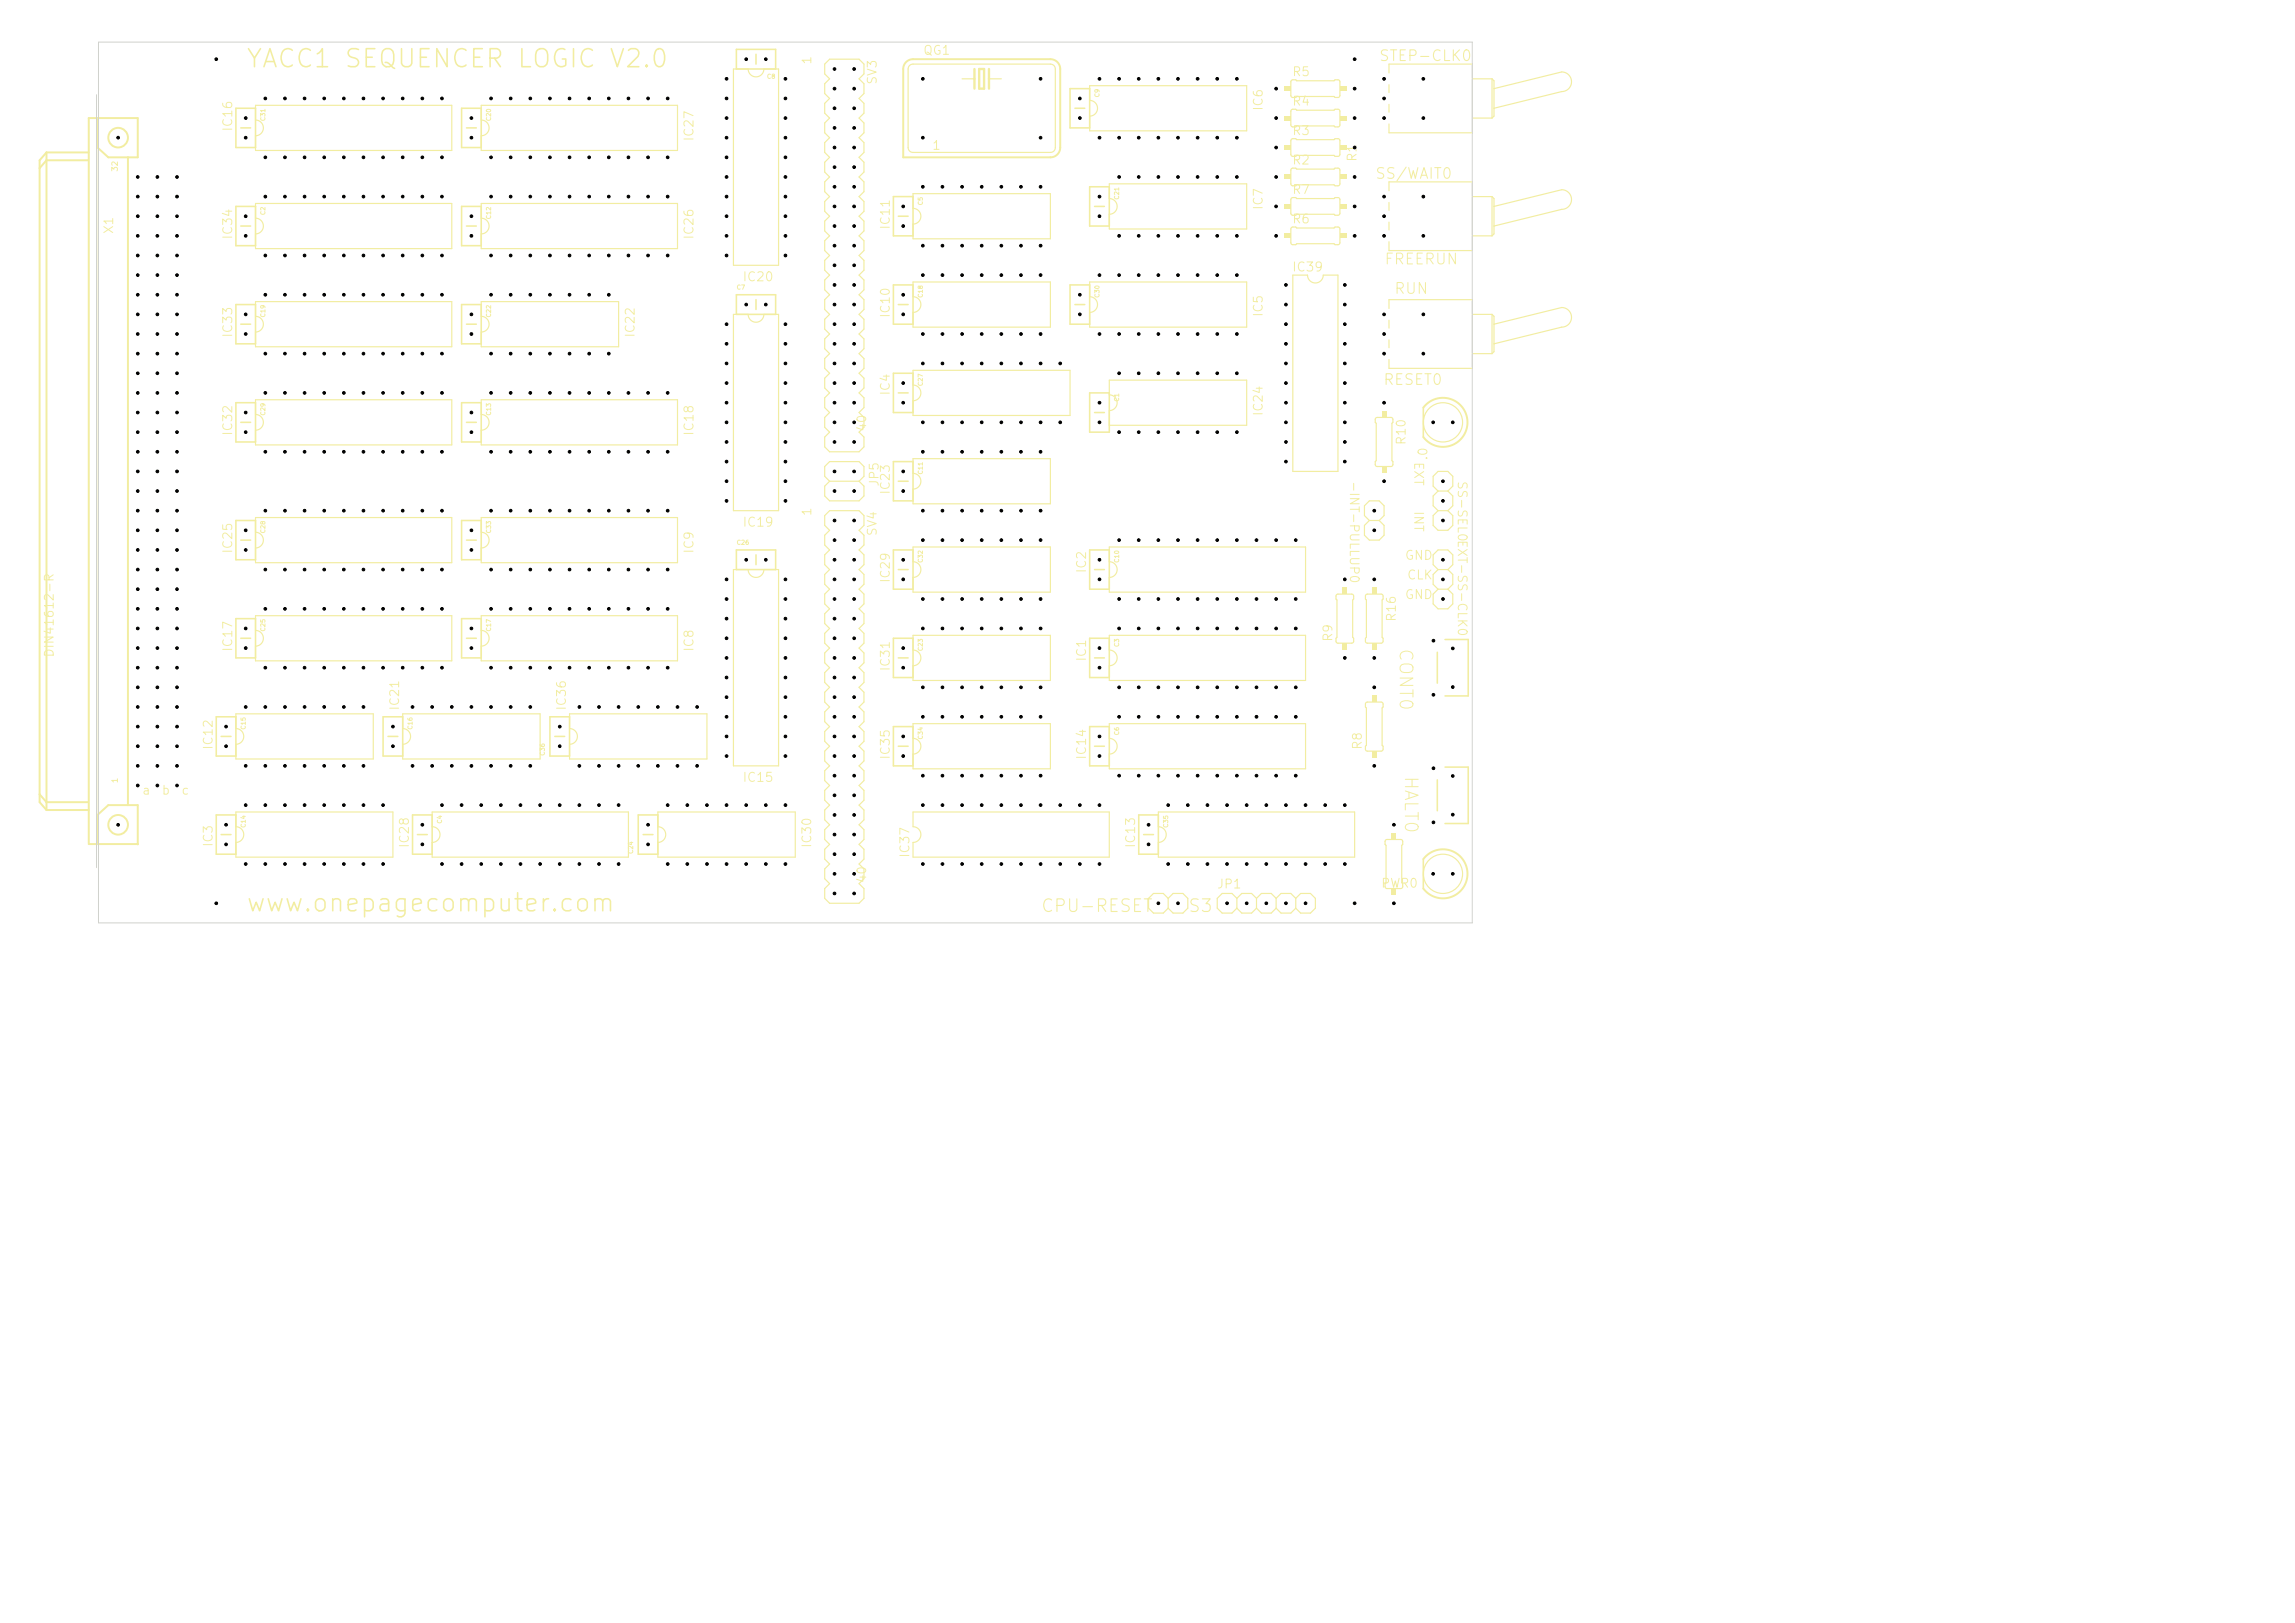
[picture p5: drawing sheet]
<svg xmlns="http://www.w3.org/2000/svg" width="297mm" height="210mm" viewBox="0 0 297 210" stroke-linecap="round" stroke-linejoin="round" font-family="sans-serif">
<defs><g id="words">
<g font-size="2.3" fill="#f2eda1">
<text x="31.7" y="9.3">YACC1 SEQUENCER LOGIC V2.0</text>
<text x="31.7" y="118.6">www.onepagecomputer.com</text>
</g>
<g font-size="1.7" fill="#f2eda1">
<text x="180.7" y="83.8" transform="rotate(90 180.7 83.8)">CONT0</text>
<text x="181.4" y="100.3" transform="rotate(90 181.4 100.3)">HALT0</text>
</g>
<g font-size="1.6" fill="#f2eda1">
<text x="134.6" y="118.4">CPU-RESET</text>
<text x="153.6" y="118.4">S3</text>
</g>
<g font-size="1.4" fill="#f2eda1">
<text x="178.4" y="8.3">STEP-CLK0</text>
<text x="177.9" y="23.5">SS/WAIT0</text>
<text x="179.1" y="34.6">FREERUN</text>
<text x="180.3" y="38.4">RUN</text>
<text x="178.9" y="50.2">RESET0</text>
</g>
<g font-size="1.2" fill="#f2eda1">
<text x="113.7" y="11" transform="rotate(-90 113.7 11)">SV3</text>
<text x="119.4" y="7.4">QG1</text>
<text x="167.1" y="10.1">R5</text>
<text x="30.4" y="17.1" transform="rotate(-90 30.4 17.1)">IC16</text>
<text x="163.7" y="14.4" transform="rotate(-90 163.7 14.4)">IC6</text>
<text x="167.1" y="17.8">R3</text>
<text x="167.1" y="14">R4</text>
<text x="90" y="18.4" transform="rotate(-90 90 18.4)">IC27</text>
<text x="167.1" y="21.6">R2</text>
<text x="175.8" y="21" transform="rotate(-90 175.8 21)">R1</text>
<text x="115.4" y="29.8" transform="rotate(-90 115.4 29.8)">IC11</text>
<text x="163.7" y="27.3" transform="rotate(-90 163.7 27.3)">IC7</text>
<text x="167.1" y="29.2">R6</text>
<text x="167.1" y="25.4">R7</text>
<text x="14.9" y="30.4" transform="rotate(-90 14.9 30.4)">X1</text>
<text x="30.4" y="31.1" transform="rotate(-90 30.4 31.1)">IC34</text>
<text x="90" y="31.1" transform="rotate(-90 90 31.1)">IC26</text>
<text x="167.1" y="35.4">IC39</text>
<text x="96" y="36.7">IC20</text>
<text x="115.4" y="41.2" transform="rotate(-90 115.4 41.2)">IC10</text>
<text x="163.7" y="41.1" transform="rotate(-90 163.7 41.1)">IC5</text>
<text x="30.4" y="43.8" transform="rotate(-90 30.4 43.8)">IC33</text>
<text x="82.4" y="43.8" transform="rotate(-90 82.4 43.8)">IC22</text>
<text x="115.4" y="51.3" transform="rotate(-90 115.4 51.3)">IC4</text>
<text x="163.7" y="53.9" transform="rotate(-90 163.7 53.9)">IC24</text>
<text x="30.4" y="56.5" transform="rotate(-90 30.4 56.5)">IC32</text>
<text x="90" y="56.5" transform="rotate(-90 90 56.5)">IC18</text>
<text x="182.2" y="57.7" transform="rotate(-90 182.2 57.7)">R10</text>
<text x="182.7" y="59.7" transform="rotate(90 182.7 59.7)">EXT</text>
<text x="185" y="59.7" transform="rotate(-90 185 59.7)">.0</text>
<text x="114" y="63.1" transform="rotate(-90 114 63.1)">JP5</text>
<text x="115.4" y="64.1" transform="rotate(-90 115.4 64.1)">IC23</text>
<text x="174.4" y="62.2" transform="rotate(90 174.4 62.2)">-INT-PULLUP0</text>
<text x="188.4" y="62.2" transform="rotate(90 188.4 62.2)">SS-SEL0EXT-SS-CLK0</text>
<text x="30.4" y="71.7" transform="rotate(-90 30.4 71.7)">IC25</text>
<text x="90" y="71.7" transform="rotate(-90 90 71.7)">IC9</text>
<text x="96" y="68.4">IC19</text>
<text x="113.7" y="69.5" transform="rotate(-90 113.7 69.5)">SV4</text>
<text x="182.7" y="66" transform="rotate(90 182.7 66)">INT</text>
<text x="115.4" y="75.5" transform="rotate(-90 115.4 75.5)">IC29</text>
<text x="140.8" y="74.3" transform="rotate(-90 140.8 74.3)">IC2</text>
<text x="181.7" y="72.7">GND</text>
<text x="181.7" y="77.8">GND</text>
<text x="182" y="75.3">CLK</text>
<text x="172.7" y="83.1" transform="rotate(-90 172.7 83.1)">R9</text>
<text x="180.9" y="80.5" transform="rotate(-90 180.9 80.5)">R16</text>
<text x="30.4" y="84.4" transform="rotate(-90 30.4 84.4)">IC17</text>
<text x="90" y="84.4" transform="rotate(-90 90 84.4)">IC8</text>
<text x="115.4" y="86.9" transform="rotate(-90 115.4 86.9)">IC31</text>
<text x="140.8" y="85.7" transform="rotate(-90 140.8 85.7)">IC1</text>
<text x="51.9" y="92" transform="rotate(-90 51.9 92)">IC21</text>
<text x="73.5" y="92" transform="rotate(-90 73.5 92)">IC36</text>
<text x="27.8" y="97.1" transform="rotate(-90 27.8 97.1)">IC12</text>
<text x="96" y="101.5">IC15</text>
<text x="115.4" y="98.4" transform="rotate(-90 115.4 98.4)">IC35</text>
<text x="140.8" y="98.4" transform="rotate(-90 140.8 98.4)">IC14</text>
<text x="176.5" y="97.1" transform="rotate(-90 176.5 97.1)">R8</text>
<text x="27.8" y="109.7" transform="rotate(-90 27.8 109.7)">IC3</text>
<text x="53.2" y="109.8" transform="rotate(-90 53.2 109.8)">IC28</text>
<text x="105.3" y="109.8" transform="rotate(-90 105.3 109.8)">IC30</text>
<text x="118" y="111.1" transform="rotate(-90 118 111.1)">IC37</text>
<text x="147.2" y="109.8" transform="rotate(-90 147.2 109.8)">IC13</text>
<text x="157.4" y="115.3">JP1</text>
<text x="178.6" y="115.2">PWR0</text>
</g>
<g font-size="1.1" fill="#f2eda1">
<text x="105.3" y="8.5" transform="rotate(-90 105.3 8.5)">1</text>
<text x="120.5" y="19.7">1</text>
<text x="112.4" y="55.9" transform="rotate(-90 112.4 55.9)">40</text>
<text x="105.3" y="66.9" transform="rotate(-90 105.3 66.9)">1</text>
<text x="7.2" y="85.2" transform="rotate(-90 7.2 85.2)">DIN41612-R</text>
<text x="18.3" y="103.1">a</text>
<text x="20.8" y="103.1">b</text>
<text x="23.4" y="103.1">c</text>
<text x="112.4" y="114.4" transform="rotate(-90 112.4 114.4)">40</text>
</g>
<g font-size=".7" fill="#f2eda1">
<text x="15.4" y="22.3" transform="rotate(-90 15.4 22.3)">32</text>
<text x="15.4" y="101.4" transform="rotate(-90 15.4 101.4)">1</text>
</g>
<g font-size=".6" fill="#f2eda1">
<text x="99.2" y="10.3">C8</text>
<text x="34.5" y="15.7" transform="rotate(-90 34.5 15.7)">C31</text>
<text x="63.7" y="15.7" transform="rotate(-90 63.7 15.7)">C20</text>
<text x="142.4" y="12.7" transform="rotate(-90 142.4 12.7)">C9</text>
<text x="34.5" y="27.9" transform="rotate(-90 34.5 27.9)">C2</text>
<text x="63.7" y="28.4" transform="rotate(-90 63.7 28.4)">C12</text>
<text x="119.6" y="26.6" transform="rotate(-90 119.6 26.6)">C5</text>
<text x="145" y="25.9" transform="rotate(-90 145 25.9)">C21</text>
<text x="34.5" y="41.1" transform="rotate(-90 34.5 41.1)">C19</text>
<text x="63.7" y="41.1" transform="rotate(-90 63.7 41.1)">C22</text>
<text x="95.3" y="37.6">C7</text>
<text x="119.6" y="38.6" transform="rotate(-90 119.6 38.6)">C18</text>
<text x="142.4" y="38.6" transform="rotate(-90 142.4 38.6)">C30</text>
<text x="34.5" y="53.8" transform="rotate(-90 34.5 53.8)">C29</text>
<text x="63.7" y="53.8" transform="rotate(-90 63.7 53.8)">C13</text>
<text x="119.6" y="50" transform="rotate(-90 119.6 50)">C27</text>
<text x="145" y="52" transform="rotate(-90 145 52)">C1</text>
<text x="119.6" y="61.5" transform="rotate(-90 119.6 61.5)">C11</text>
<text x="34.5" y="69.1" transform="rotate(-90 34.5 69.1)">C28</text>
<text x="63.7" y="69.1" transform="rotate(-90 63.7 69.1)">C33</text>
<text x="95.3" y="70.6">C26</text>
<text x="119.6" y="72.9" transform="rotate(-90 119.6 72.9)">C32</text>
<text x="145" y="72.9" transform="rotate(-90 145 72.9)">C10</text>
<text x="34.5" y="81.8" transform="rotate(-90 34.5 81.8)">C25</text>
<text x="63.7" y="81.8" transform="rotate(-90 63.7 81.8)">C17</text>
<text x="145" y="83.8" transform="rotate(-90 145 83.8)">C3</text>
<text x="119.6" y="84.3" transform="rotate(-90 119.6 84.3)">C23</text>
<text x="31.9" y="94.5" transform="rotate(-90 31.9 94.5)">C15</text>
<text x="53.5" y="94.5" transform="rotate(-90 53.5 94.5)">C16</text>
<text x="119.6" y="95.7" transform="rotate(-90 119.6 95.7)">C34</text>
<text x="145" y="95.2" transform="rotate(-90 145 95.2)">C6</text>
<text x="70.6" y="97.9" transform="rotate(-90 70.6 97.9)">C36</text>
<text x="31.9" y="107.2" transform="rotate(-90 31.9 107.2)">C14</text>
<text x="57.3" y="106.6" transform="rotate(-90 57.3 106.6)">C4</text>
<text x="151.3" y="107.2" transform="rotate(-90 151.3 107.2)">C35</text>
<text x="82.1" y="110.6" transform="rotate(-90 82.1 110.6)">C24</text>
</g>
</g></defs>
<path d="M167.1 29.5l.6-.1 .1 .1h4.8l.2-.1h.4l.2 .2v1.9l-.3 .2h-.3l-.2-.2h-4.8l-.1 .2-.5-.1-.1-.2v-1.8zM118.2 47.9h20.3v5.9h-20.3v-1.9a1.02 1.02 0 0 0 1-1.1 1.02 1.02 0 0 0-1-1zM106.7 66.7l.7-.6h3.8l.6 .6v1.3l-.6 .6 .6 .7v1.2l-.6 .7 .6 .6v1.3l-.6 .6 .6 .6v1.3l-.6 .6 .6 .7v1.2l-.6 .7 .6 .6v1.3l-.6 .6 .6 .7v1.2l-.6 .7 .6 .6v1.3l-.6 .6 .6 .6v1.3l-.6 .6 .6 .7v1.2l-.6 .7 .6 .6v1.3l-.6 .6 .6 .7v1.2l-.6 .7 .6 .6v1.3l-.6 .6 .6 .6v1.3l-.6 .6 .6 .7v1.2l-.6 .7 .6 .6v1.3l-.6 .6 .6 .7v1.2l-.6 .7 .6 .6v1.3l-.6 .6 .6 .6v1.3l-.6 .6 .6 .7v1.2l-.6 .7h-3.8l-.7-.7v-1.2l.7-.7-.7-.6v-1.3l.7-.6-.7-.6v-1.3l.7-.6-.7-.7v-1.2l.7-.7-.7-.6v-1.3l.7-.6-.7-.7v-1.2l.7-.7-.7-.6v-1.3l.7-.6-.7-.6v-1.3l.7-.6-.7-.7v-1.2l.7-.7-.7-.6v-1.3l.7-.6-.7-.7v-1.2l.7-.7-.7-.6v-1.3l.7-.6-.7-.6v-1.3l.7-.6-.7-.7v-1.2l.7-.7-.7-.6v-1.3l.7-.6-.7-.7v-1.2l.7-.7-.7-.6v-1.3l.7-.6-.7-.6v-1.3l.7-.6-.7-.7v-1.2l.7-.7-.7-.6z" fill="none" stroke="#f2eda1" stroke-width=".15"/>
<g fill="#f2eda1">
<path d="M166.2 30.2h.9v.6h-.9z"/>
<path d="M173.4 30.2h.9v.6h-.9z"/>
</g>
<path d="M33.1 39h25.4v5.9h-25.4v-1.9a1.02 1.02 0 0 0 1-1.1 1.02 1.02 0 0 0-1-1zM178 54.1l.2-.1h1.8l.2 .2 .1 .4-.2 .2v4.8l.2 .1v.4l-.2 .2-1.9 .1-.2-.2v-.5l.1-.1v-4.8l-.1-.2zM107.4 62.3l-.7-.7v-1.2l.7-.7h3.8l.6 .7v1.2l-.6 .7M107.4 62.3l-.7 .6v1.3l.7 .6h3.8l.6-.6v-1.3l-.6-.6M107.4 62.3h3.8M186.1 63.5l-.6-.6v-1.3l.6-.6h1.3l.6 .6v1.3l-.6 .6M186.1 63.5l-.6 .7v1.2l.6 .7M186.1 66.1l-.6 .6v1.3l.6 .6h1.3l.6-.6v-1.3l-.6-.6M186.1 63.5h1.3M186.1 66.1h1.3M187.4 63.5l.6 .7v1.2l-.6 .7" fill="none" stroke="#f2eda1" stroke-width=".15"/>
<path d="M115.6 94h2.6v5.1h-2.6zM116.3 96.6h1.2M147.4 105.4h2.5v5.1h-2.5zM148 108h1.3" fill="none" stroke="#f2eda1" stroke-width=".2"/>
<g fill="#f2eda1">
<path d="M178.8 53.2h.6v.8h-.6z"/>
<path d="M178.8 60.4h.6v.8h-.6z"/>
</g>
<path d="M176.8 90.9l.2-.1h1.7l.3 .2v.5l-.1 .1v4.8l.1 .2v.3l-.2 .3h-1.9l-.2-.2v-.4l.1-.2v-4.8l-.1-.1zM151.2 116.2l-.7-.6h-1.2l-.7 .6v1.3l.7 .6h1.2l.7-.6M151.2 116.2l.6-.6h1.3l.6 .6v1.3l-.6 .6h-1.3l-.6-.6M151.2 116.2v1.3" fill="none" stroke="#f2eda1" stroke-width=".15"/>
<g fill="#f2eda1">
<path d="M177.5 90h.7v.8h-.7z"/>
<path d="M177.5 97.2h.7v.9h-.7z"/>
</g>
<path d="M141 71.2h2.6v5h-2.6zM141.7 73.7h1.2" fill="none" stroke="#f2eda1" stroke-width=".2"/>
<path d="M33.1 13.6h25.4v5.9h-25.4v-1.9a1.02 1.02 0 0 0 1-1.1 1.02 1.02 0 0 0-1-1zM62.3 26.3h25.4v5.9h-25.4v-1.9a1.02 1.02 0 0 0 1-1.1 1.02 1.02 0 0 0-1-1zM167.3 35.6h1.9a1.02 1.02 0 0 0 1 1 1.02 1.02 0 0 0 1-1h1.9v25.4h-5.8zM179.3 108.7l.2-.1h1.8l.2 .2v.5l-.1 .1v4.8l.1 .1v.4l-.1 .3h-1.9l-.2-.2-.1-.5 .2-.1v-4.8l-.2-.1z" fill="none" stroke="#f2eda1" stroke-width=".15"/>
<g fill="#f2eda1">
<path d="M180.1 107.8h.6v.8h-.6z"/>
<path d="M180.1 115h.6v.8h-.6z"/>
</g>
<path d="M30.5 67.3h2.6v5.1h-2.6zM31.2 69.9h1.2" fill="none" stroke="#f2eda1" stroke-width=".2"/>
<path d="M167.1 10.4l.6-.1 .1 .2h4.8l.2-.2h.4l.2 .3v1.8l-.3 .2h-.3l-.2-.1h-4.8l-.1 .1h-.5l-.1-.2v-1.8z" fill="none" stroke="#f2eda1" stroke-width=".15"/>
<g fill="#f2eda1">
<path d="M166.2 11.2h.9v.6h-.9z"/>
<path d="M173.4 11.2h.9v.6h-.9z"/>
</g>
<path d="M33.1 26.3h25.4v5.9h-25.4v-1.9a1.02 1.02 0 0 0 1-1.1 1.02 1.02 0 0 0-1-1zM62.3 39h17.8v5.9h-17.8v-1.9a1.02 1.02 0 0 0 1-1.1 1.02 1.02 0 0 0-1-1zM176.8 76.9h.2h1.7l.3 .1v.5l-.1 .1v4.9l.1 .1v.4l-.2 .2h-1.9l-.2-.1v-.5l.1-.1v-4.9l-.1-.1z" fill="none" stroke="#f2eda1" stroke-width=".15"/>
<path d="M59.7 26.7h2.6v5.1h-2.6zM60.4 29.2h1.2M138.5 36.9h2.5v5h-2.5zM139.1 39.4h1.3M141 50.8h2.6v5.1h-2.6zM141.7 53.4h1.2" fill="none" stroke="#f2eda1" stroke-width=".2"/>
<g fill="#f2eda1">
<path d="M177.5 76h.7v.9h-.7z"/>
<path d="M177.5 83.2h.7v.9h-.7z"/>
</g>
<g fill="none" stroke="#f2eda1" stroke-width=".2">
<path d="M30.5 14h2.6v5.1h-2.6zM31.2 16.5h1.2M95.3 38.1h5.1v2.6h-5.1zM97.8 38.8v1.2M115.6 48.3h2.6v5.1h-2.6zM116.3 50.8h1.2M184.2 52.7v3.9M95.3 71.2h5.1v2.5h-5.1zM97.8 71.8v1.3M49.6 92.7h2.5v5.1h-2.5zM50.2 95.3h1.3M71.2 92.7h2.5v5.1h-2.5z"/>
<path d="M71.8 95.3h1.3M141 94h2.6v5.1h-2.6zM141 82.6h2.6v5.1h-2.6zM141.7 96.6h1.2M141.7 85.1h1.2M186 84.4v4M187 82.7h3v7.3h-3M187 99.3h3v7.3h-3M184.2 111.2v3.8M186 100.9v4"/>
</g>
<g fill="none" stroke="#f2eda1" stroke-width=".15">
<path d="M62.3 13.6h25.4v5.9h-25.4v-1.9a1.02 1.02 0 0 0 1-1.1 1.02 1.02 0 0 0-1-1zM141 11.1h20.3v5.8h-20.3v-1.9a1.02 1.02 0 0 0 1-1 1.02 1.02 0 0 0-1-1zM167.1 18l.6-.1 .1 .2h4.8l.2-.2 .4 .1 .2 .2v1.9l-.3 .1h-.3l-.2-.1h-4.8l-.1 .1h-.5l-.1-.2v-1.8zM179.8 9.4v-1.1h10.7v8.9h-10.7v-1.2M179.8 11v1M179.8 13.5v1M190.5 10.2h2.6M190.5 15.3h2.6M193.1 10.2l.2 .3v4.5l-.2 .3M193.1 10.2v5.1M193.3 11.5l8.8-2.2a1.27 1.27 0 0 1 1.3 1.3 1.27 1.27 0 0 1-1.3 1.2l-8.8 2.2M118.2 25.1h17.7v5.8h-17.7v-1.9a1.02 1.02 0 0 0 1-1 1.02 1.02 0 0 0-1-1z"/>
<path d="M62.3 67h25.4v5.8h-25.4v-1.9a1.02 1.02 0 0 0 1-1 1.02 1.02 0 0 0-1-1zM94.9 73.7h1.9a1.02 1.02 0 0 0 1 1 1.02 1.02 0 0 0 1.1-1h1.9v25.4h-5.9zM186.1 73.7l-.6-.6v-1.3l.6-.6h1.3l.6 .6v1.3l-.6 .6M186.1 73.7l-.6 .6v1.3l.6 .6M186.1 76.2l-.6 .7v1.2l.6 .7h1.3l.6-.7v-1.2l-.6-.7M186.1 73.7h1.3M186.1 76.2h1.3M187.4 73.7l.6 .6v1.3l-.6 .6M118.2 93.6h17.7v5.9h-17.7v-1.9a1.02 1.02 0 0 0 1-1 1.02 1.02 0 0 0-1-1.1zM30.5 105.1h20.3v5.8h-20.3v-1.9a1.02 1.02 0 0 0 1-1 1.02 1.02 0 0 0-1-1zM118.2 105.1h25.4v5.8h-25.4v-1.9a1.02 1.02 0 0 0 1-1 1.02 1.02 0 0 0-1-1zM149.9 105.1h25.4v5.8h-25.4v-1.9a1.02 1.02 0 0 0 1-1 1.02 1.02 0 0 0-1-1z"/>
<circle cx="186.7" cy="54.6" r="2.54"/>
<circle cx="186.7" cy="113.1" r="2.54"/>
</g>
<g fill="none" stroke="#f2eda1" stroke-width=".25">
<path d="M6 19.7l-.9 1v83.1l.9 1M6 19.7v85.1M6 19.7h5.5M12.6 15.3v3.8l1.4 1.3h3.8v-5.1h-6.3v93.8M11.3 20.7h-5.3l-.9 1.1M16.6 20.4v83.8M184.2 52.7a3.2 3.2 0 0 1 4.7-.4 3.2 3.2 0 0 1 0 4.7 3.2 3.2 0 0 1-4.7-.4M5.1 102.8l.9 1h5.3M6 104.8h5.5M11.5 109.2h6.3M12.6 109.1v-3.7l1.4-1.2h3.8v5.1M184.2 111.2a3.2 3.2 0 0 1 4.7-.5 3.2 3.2 0 0 1 0 4.7 3.2 3.2 0 0 1-4.7-.4"/>
<circle cx="15.3" cy="17.8" r="1.27"/>
<circle cx="15.3" cy="106.7" r="1.27"/>
</g>
<path d="M12.5 15.3v93.8" fill="none" stroke="#f2eda1" stroke-width=".13"/>
<g fill="#f2eda1">
<path d="M166.2 18.8h.9v.6h-.9z"/>
<path d="M173.4 18.8h.9v.6h-.9z"/>
</g>
<path d="M118.2 36.5h17.7v5.8h-17.7v-1.9a1.02 1.02 0 0 0 1-1 1.02 1.02 0 0 0-1-1zM167.1 21.8h.6l.1 .1h4.8l.2-.1h.4l.2 .2v1.9l-.3 .1h-.3l-.2-.1h-4.8l-.1 .1h-.5l-.1-.2v-1.8zM52.1 92.4h17.8v5.8h-17.8v-1.9a1.02 1.02 0 0 0 1-1 1.02 1.02 0 0 0-1-1z" fill="none" stroke="#f2eda1" stroke-width=".15"/>
<g fill="#f2eda1">
<path d="M166.2 22.6h.9v.6h-.9z"/>
<path d="M173.4 22.6h.9v.6h-.9z"/>
</g>
<path d="M59.7 80h2.6v5.1h-2.6zM60.4 82.6h1.2" fill="none" stroke="#f2eda1" stroke-width=".2"/>
<path d="M167.1 14.2l.6-.1 .1 .2h4.8l.2-.2 .4 .1 .2 .2v1.9l-.3 .1h-.3l-.2-.1h-4.8l-.1 .1h-.5l-.1-.2v-1.8z" fill="none" stroke="#f2eda1" stroke-width=".15"/>
<g fill="#f2eda1">
<path d="M166.2 15h.9v.6h-.9z"/>
<path d="M173.4 15h.9v.6h-.9z"/>
</g>
<g fill="none" stroke="#f2eda1" stroke-width=".2">
<path d="M59.7 14h2.6v5.1h-2.6zM60.4 16.5h1.2M95.3 6.4h5.1v2.5h-5.1zM97.8 7v1.3M138.5 11.5h2.5v5h-2.5zM139.1 14h1.3M59.7 39.4h2.6v5.1h-2.6zM115.6 36.9h2.6v5h-2.6zM115.6 25.4h2.6v5.1h-2.6zM116.3 39.4h1.2M116.3 28h1.2M141 24.2h2.6v5h-2.6z"/>
<path d="M141.7 26.7h1.2M30.5 52.1h2.6v5.1h-2.6zM31.2 54.6h1.2M59.7 52.1h2.6v5.1h-2.6zM60.4 54.6h1.2M60.4 41.9h1.2M59.7 67.3h2.6v5.1h-2.6zM60.4 69.9h1.2M115.6 71.2h2.6v5h-2.6zM116.3 73.7h1.2M28 92.7h2.5v5.1h-2.5zM28.6 95.3h1.3"/>
<path d="M30.5 80h2.6v5.1h-2.6zM31.2 82.6h1.2M115.6 82.6h2.6v5.1h-2.6zM116.3 85.1h1.2M28 105.4h2.5v5.1h-2.5zM28.6 108h1.3M53.4 105.4h2.5v5.1h-2.5zM54 108h1.3M82.6 105.4h2.5v5.1h-2.5zM83.2 108h1.3"/>
</g>
<path d="M117.3 8l.4-.3h.5h17.7a1.27 1.27 0 0 1 1.3 1.2v10.2a1.27 1.27 0 0 1-1.3 1.3h-19v-11.5l.1-.5z" fill="none" stroke="#f2eda1" stroke-width=".25"/>
<g fill="none" stroke="#f2eda1" stroke-width=".15">
<path d="M94.9 8.9h1.9a1.02 1.02 0 0 0 1 1 1.02 1.02 0 0 0 1.1-1h1.9v25.4h-5.9zM107.4 7.7h3.8l.6 .6v1.3l-.6 .6 .6 .6v1.3l-.6 .6 .6 .7v1.2l-.6 .7 .6 .6v1.3l-.6 .6 .6 .7v1.2l-.6 .7 .6 .6v1.3l-.6 .6 .6 .6v1.3l-.6 .6 .6 .7v1.2l-.6 .7 .6 .6v1.3l-.6 .6 .6 .7v1.2l-.6 .7 .6 .6v1.3l-.6 .6 .6 .6v1.3l-.6 .6 .6 .7v1.2l-.6 .7 .6 .6v1.3l-.6 .6 .6 .7v1.2l-.6 .7 .6 .6v1.3l-.6 .6 .6 .6v1.3l-.6 .6 .6 .7v1.2l-.6 .7 .6 .6v1.3l-.6 .6 .6 .7v1.2l-.6 .7h-3.8l-.7-.7v-1.2l.7-.7-.7-.6v-1.3l.7-.6-.7-.7v-1.2l.7-.7-.7-.6v-1.3l.7-.6-.7-.6v-1.3l.7-.6-.7-.7v-1.2l.7-.7-.7-.6v-1.3l.7-.6-.7-.7v-1.2l.7-.7-.7-.6v-1.3l.7-.6-.7-.6v-1.3l.7-.6-.7-.7v-1.2l.7-.7-.7-.6v-1.3l.7-.6-.7-.7v-1.2l.7-.7-.7-.6v-1.3l.7-.6-.7-.6v-1.3l.7-.6-.7-.7v-1.2l.7-.7-.7-.6v-1.3l.7-.6-.7-.7v-1.2l.7-.7-.7-.6v-1.3l.7-.6-.7-.6v-1.3zM117.7 8.5l.5-.2h17.7a.63 .63 0 0 1 .7 .6v10.2a.63 .63 0 0 1-.7 .6h-17.7a.63 .63 0 0 1-.7-.6v-10.2zM124.5 10.2h1.6M128 10.2h1.6M141 36.5h20.3v5.8h-20.3v-1.9a1.02 1.02 0 0 0 1-1 1.02 1.02 0 0 0-1-1zM143.6 23.8h17.7v5.8h-17.7v-1.9a1.02 1.02 0 0 0 1-1 1.02 1.02 0 0 0-1-1zM179.8 24.7v-1.2h10.7v8.9h-10.7v-1.1M179.8 26.2v1M179.8 28.7v1.1M190.5 25.4h2.6M190.5 30.5h2.6"/>
<path d="M193.1 25.4l.2 .3v4.6l-.2 .2M193.1 25.4v5.1M193.3 26.7l8.8-2.2a1.27 1.27 0 0 1 1.3 1.3 1.27 1.27 0 0 1-1.3 1.3l-8.8 2.1M62.3 51.7h25.4v5.9h-25.4v-1.9a1.02 1.02 0 0 0 1-1.1 1.02 1.02 0 0 0-1-1zM94.9 40.7h1.9a1.02 1.02 0 0 0 1 1 1.02 1.02 0 0 0 1.1-1h1.9v25.4h-5.9zM118.2 59.3h17.7v5.9h-17.7v-1.9a1.02 1.02 0 0 0 1-1 1.02 1.02 0 0 0-1-1zM143.6 49.2h17.7v5.8h-17.7v-1.9a1.02 1.02 0 0 0 1-1 1.02 1.02 0 0 0-1-1zM33.1 79.7h25.4v5.8h-25.4v-1.9a1.02 1.02 0 0 0 1-1 1.02 1.02 0 0 0-1-1zM33.1 67h25.4v5.8h-25.4v-1.9a1.02 1.02 0 0 0 1-1 1.02 1.02 0 0 0-1-1zM118.2 70.8h17.7v5.8h-17.7v-1.9a1.02 1.02 0 0 0 1-1 1.02 1.02 0 0 0-1-1zM143.6 70.8h25.4v5.8h-25.4v-1.9a1.02 1.02 0 0 0 1-1 1.02 1.02 0 0 0-1-1zM173 76.9h.1h1.8l.3 .1v.5l-.1 .1v4.9l.1 .1v.4l-.2 .2h-1.9l-.2-.1v-.5l.1-.1v-4.9l-.1-.1z"/>
<path d="M177.2 67.3l-.6-.6v-1.3l.6-.6h1.3l.6 .6v1.3l-.6 .6M177.2 67.3l-.6 .7v1.3l.6 .6h1.3l.6-.6v-1.3l-.6-.7M177.2 67.3h1.3M30.5 92.4h17.8v5.8h-17.8v-1.9a1.02 1.02 0 0 0 1-1 1.02 1.02 0 0 0-1-1zM73.7 92.4h17.8v5.8h-17.8v-1.9a1.02 1.02 0 0 0 1-1 1.02 1.02 0 0 0-1-1zM118.2 82.2h17.7v5.8h-17.7v-1.9a1.02 1.02 0 0 0 1-1 1.02 1.02 0 0 0-1-1zM143.6 82.2h25.4v5.8h-25.4v-1.9a1.02 1.02 0 0 0 1-1 1.02 1.02 0 0 0-1-1zM143.6 93.6h25.4v5.9h-25.4v-1.9a1.02 1.02 0 0 0 1-1 1.02 1.02 0 0 0-1-1.1zM160.1 116.2l-.7-.6h-1.2l-.7 .6v1.3l.7 .6h1.2l.7-.6M160.1 116.2l.6-.6h1.3l.6 .6M160.1 117.5l.6 .6h1.3l.6-.6M160.1 116.2v1.3"/>
<path d="M162.6 116.2l.6-.6h1.3l.6 .6M162.6 117.5l.6 .6h1.3l.6-.6M162.6 116.2v1.3M165.1 116.2l.7-.6h1.3l.6 .6M165.1 117.5l.7 .6h1.3l.6-.6M165.1 116.2v1.3M167.7 116.2l.6-.6h1.3l.6 .6v1.3l-.6 .6h-1.3l-.6-.6M167.7 116.2v1.3"/>
</g>
<path d="M126.1 8.9v2.6M126.7 8.9h.7v2.6h-.7zM128 8.9v2.6" fill="none" stroke="#f2eda1" stroke-width=".3"/>
<g fill="#f2eda1">
<path d="M173.7 76h.6v.9h-.6z"/>
<path d="M173.7 83.2h.6v.9h-.6z"/>
</g>
<path d="M167.1 25.6h.6l.1 .1h4.8l.2-.1h.4l.2 .2v1.9l-.3 .2h-.3l-.2-.2h-4.8l-.1 .2-.5-.1-.1-.2v-1.8zM179.8 39.9v-1.1h10.7v8.9h-10.7v-1.2M33.1 51.7h25.4v5.9h-25.4v-1.9a1.02 1.02 0 0 0 1-1.1 1.02 1.02 0 0 0-1-1zM179.8 41.4v1.1M179.8 44v1M190.5 40.7h2.6M190.5 45.8h2.6M193.1 40.7l.2 .2v4.6l-.2 .3M193.1 40.7v5.1M193.3 41.9l8.8-2.1a1.27 1.27 0 0 1 1.3 1.3 1.27 1.27 0 0 1-1.3 1.2l-8.8 2.2M55.9 105.1h25.4v5.8h-25.4v-1.9a1.02 1.02 0 0 0 1-1 1.02 1.02 0 0 0-1-1zM85.1 105.1h17.8v5.8h-17.8v-1.9a1.02 1.02 0 0 0 1.1-1 1.02 1.02 0 0 0-1.1-1z" fill="none" stroke="#f2eda1" stroke-width=".15"/>
<path d="M115.6 59.7h2.6v5.1h-2.6zM116.3 62.3h1.2" fill="none" stroke="#f2eda1" stroke-width=".2"/>
<g fill="#f2eda1">
<path d="M166.2 26.4h.9v.6h-.9z"/>
<path d="M173.4 26.4h.9v.6h-.9z"/>
</g>
<path d="M62.3 79.7h25.4v5.8h-25.4v-1.9a1.02 1.02 0 0 0 1-1 1.02 1.02 0 0 0-1-1z" fill="none" stroke="#f2eda1" stroke-width=".15"/>
<path d="M30.5 39.4h2.6v5.1h-2.6zM30.5 26.7h2.6v5.1h-2.6zM31.2 29.2h1.2M31.2 41.9h1.2" fill="none" stroke="#f2eda1" stroke-width=".2"/>
<path d="M12.5 12.3v100M12.7 5.4h177.8v114h-177.8z" fill="none" stroke="#d0d2cd" stroke-width=".13"/>
<g fill="#000" stroke="#000" stroke-width=".13">
<circle cx="15.3" cy="17.8" r=".17"/>
<circle cx="28" cy="7.7" r=".17"/>
<circle cx="31.8" cy="17.8" r=".17"/>
<circle cx="31.8" cy="15.3" r=".17"/>
<circle cx="34.3" cy="12.7" r=".17"/>
<circle cx="36.9" cy="12.7" r=".17"/>
<circle cx="39.4" cy="12.7" r=".17"/>
<circle cx="42" cy="12.7" r=".17"/>
<circle cx="44.5" cy="12.7" r=".17"/>
<circle cx="47" cy="12.7" r=".17"/>
<circle cx="49.6" cy="12.7" r=".17"/>
<circle cx="52.1" cy="12.7" r=".17"/>
<circle cx="54.7" cy="12.7" r=".17"/>
<circle cx="57.2" cy="12.7" r=".17"/>
<circle cx="61" cy="15.3" r=".17"/>
<circle cx="61" cy="17.8" r=".17"/>
<circle cx="63.5" cy="12.7" r=".17"/>
<circle cx="66.1" cy="12.7" r=".17"/>
<circle cx="68.6" cy="12.7" r=".17"/>
<circle cx="71.2" cy="12.7" r=".17"/>
<circle cx="73.7" cy="12.7" r=".17"/>
<circle cx="76.2" cy="12.7" r=".17"/>
<circle cx="78.8" cy="12.7" r=".17"/>
<circle cx="81.3" cy="12.7" r=".17"/>
<circle cx="83.9" cy="12.7" r=".17"/>
<circle cx="86.4" cy="12.7" r=".17"/>
<circle cx="94" cy="15.3" r=".17"/>
<circle cx="94" cy="17.8" r=".17"/>
<circle cx="94" cy="12.7" r=".17"/>
<circle cx="94" cy="10.2" r=".17"/>
<circle cx="96.6" cy="7.7" r=".17"/>
<circle cx="99.1" cy="7.7" r=".17"/>
<circle cx="101.6" cy="12.7" r=".17"/>
<circle cx="101.6" cy="17.8" r=".17"/>
<circle cx="101.6" cy="15.3" r=".17"/>
<circle cx="101.6" cy="10.2" r=".17"/>
<circle cx="108" cy="8.9" r=".17"/>
<circle cx="108" cy="11.5" r=".17"/>
<circle cx="108" cy="16.5" r=".17"/>
<circle cx="108" cy="14" r=".17"/>
<circle cx="108" cy="19.1" r=".17"/>
<circle cx="110.5" cy="16.5" r=".17"/>
<circle cx="110.5" cy="11.5" r=".17"/>
<circle cx="110.5" cy="8.9" r=".17"/>
<circle cx="110.5" cy="14" r=".17"/>
<circle cx="110.5" cy="19.1" r=".17"/>
<circle cx="119.4" cy="10.2" r=".17"/>
<circle cx="119.4" cy="17.8" r=".17"/>
<circle cx="134.7" cy="17.8" r=".17"/>
<circle cx="134.7" cy="10.2" r=".17"/>
<circle cx="139.7" cy="15.3" r=".17"/>
<circle cx="139.7" cy="12.7" r=".17"/>
<circle cx="142.3" cy="17.8" r=".17"/>
<circle cx="142.3" cy="10.2" r=".17"/>
<circle cx="144.8" cy="10.2" r=".17"/>
<circle cx="144.8" cy="17.8" r=".17"/>
<circle cx="147.4" cy="10.2" r=".17"/>
<circle cx="147.4" cy="17.8" r=".17"/>
<circle cx="149.9" cy="10.2" r=".17"/>
<circle cx="149.9" cy="17.8" r=".17"/>
<circle cx="152.4" cy="10.2" r=".17"/>
<circle cx="152.4" cy="17.8" r=".17"/>
<circle cx="155" cy="10.2" r=".17"/>
<circle cx="155" cy="17.8" r=".17"/>
<circle cx="157.5" cy="10.2" r=".17"/>
<circle cx="157.5" cy="17.8" r=".17"/>
<circle cx="160.1" cy="10.2" r=".17"/>
<circle cx="160.1" cy="17.8" r=".17"/>
<circle cx="165.1" cy="11.5" r=".17"/>
<circle cx="165.1" cy="15.3" r=".17"/>
<circle cx="165.1" cy="19.1" r=".17"/>
<circle cx="175.3" cy="7.7" r=".17"/>
<circle cx="175.3" cy="11.5" r=".17"/>
<circle cx="175.3" cy="19.1" r=".17"/>
<circle cx="175.3" cy="15.3" r=".17"/>
<circle cx="179.1" cy="15.3" r=".17"/>
<circle cx="179.1" cy="10.2" r=".17"/>
<circle cx="179.1" cy="12.7" r=".17"/>
<circle cx="184.2" cy="10.2" r=".17"/>
<circle cx="184.2" cy="15.3" r=".17"/>
<circle cx="17.8" cy="25.4" r=".17"/>
<circle cx="17.8" cy="33.1" r=".17"/>
<circle cx="17.8" cy="38.1" r=".17"/>
<circle cx="17.8" cy="22.9" r=".17"/>
<circle cx="17.8" cy="30.5" r=".17"/>
<circle cx="17.8" cy="35.6" r=".17"/>
<circle cx="17.8" cy="28" r=".17"/>
<circle cx="20.4" cy="33.1" r=".17"/>
<circle cx="20.4" cy="25.4" r=".17"/>
<circle cx="20.4" cy="22.9" r=".17"/>
<circle cx="20.4" cy="38.1" r=".17"/>
<circle cx="20.4" cy="28" r=".17"/>
<circle cx="20.4" cy="35.6" r=".17"/>
<circle cx="20.4" cy="30.5" r=".17"/>
<circle cx="22.9" cy="22.9" r=".17"/>
<circle cx="22.9" cy="33.1" r=".17"/>
<circle cx="22.9" cy="30.5" r=".17"/>
<circle cx="22.9" cy="28" r=".17"/>
<circle cx="22.9" cy="38.1" r=".17"/>
<circle cx="22.9" cy="35.6" r=".17"/>
<circle cx="22.9" cy="25.4" r=".17"/>
<circle cx="31.8" cy="30.5" r=".17"/>
<circle cx="31.8" cy="28" r=".17"/>
<circle cx="34.3" cy="25.4" r=".17"/>
<circle cx="34.3" cy="33.1" r=".17"/>
<circle cx="34.3" cy="38.1" r=".17"/>
<circle cx="34.3" cy="20.4" r=".17"/>
<circle cx="36.9" cy="38.1" r=".17"/>
<circle cx="36.9" cy="25.4" r=".17"/>
<circle cx="36.9" cy="33.1" r=".17"/>
<circle cx="36.9" cy="20.4" r=".17"/>
<circle cx="39.4" cy="20.4" r=".17"/>
<circle cx="39.4" cy="25.4" r=".17"/>
<circle cx="39.4" cy="38.1" r=".17"/>
<circle cx="39.4" cy="33.1" r=".17"/>
<circle cx="42" cy="20.4" r=".17"/>
<circle cx="42" cy="25.4" r=".17"/>
<circle cx="42" cy="33.1" r=".17"/>
<circle cx="42" cy="38.1" r=".17"/>
<circle cx="44.5" cy="33.1" r=".17"/>
<circle cx="44.5" cy="25.4" r=".17"/>
<circle cx="44.5" cy="20.4" r=".17"/>
<circle cx="44.5" cy="38.1" r=".17"/>
<circle cx="47" cy="20.4" r=".17"/>
<circle cx="47" cy="33.1" r=".17"/>
<circle cx="47" cy="25.4" r=".17"/>
<circle cx="47" cy="38.1" r=".17"/>
<circle cx="49.6" cy="25.4" r=".17"/>
<circle cx="49.6" cy="20.4" r=".17"/>
<circle cx="49.6" cy="33.1" r=".17"/>
<circle cx="49.6" cy="38.1" r=".17"/>
<circle cx="52.1" cy="25.4" r=".17"/>
<circle cx="52.1" cy="20.4" r=".17"/>
<circle cx="52.1" cy="33.1" r=".17"/>
<circle cx="52.1" cy="38.1" r=".17"/>
<circle cx="54.7" cy="33.1" r=".17"/>
<circle cx="54.7" cy="20.4" r=".17"/>
<circle cx="54.7" cy="38.1" r=".17"/>
<circle cx="54.7" cy="25.4" r=".17"/>
<circle cx="57.2" cy="33.1" r=".17"/>
<circle cx="57.2" cy="20.4" r=".17"/>
<circle cx="57.2" cy="25.4" r=".17"/>
<circle cx="57.2" cy="38.1" r=".17"/>
<circle cx="61" cy="30.5" r=".17"/>
<circle cx="61" cy="28" r=".17"/>
<circle cx="63.5" cy="33.1" r=".17"/>
<circle cx="63.5" cy="25.4" r=".17"/>
<circle cx="63.5" cy="38.1" r=".17"/>
<circle cx="63.5" cy="20.4" r=".17"/>
<circle cx="66.1" cy="38.1" r=".17"/>
<circle cx="66.1" cy="25.4" r=".17"/>
<circle cx="66.1" cy="20.4" r=".17"/>
<circle cx="66.1" cy="33.1" r=".17"/>
<circle cx="68.6" cy="38.1" r=".17"/>
<circle cx="68.6" cy="25.4" r=".17"/>
<circle cx="68.6" cy="33.1" r=".17"/>
<circle cx="68.6" cy="20.4" r=".17"/>
<circle cx="71.2" cy="33.1" r=".17"/>
<circle cx="71.2" cy="25.4" r=".17"/>
<circle cx="71.2" cy="38.1" r=".17"/>
<circle cx="71.2" cy="20.4" r=".17"/>
<circle cx="73.7" cy="20.4" r=".17"/>
<circle cx="73.7" cy="38.1" r=".17"/>
<circle cx="73.7" cy="33.1" r=".17"/>
<circle cx="73.7" cy="25.4" r=".17"/>
<circle cx="76.2" cy="38.1" r=".17"/>
<circle cx="76.2" cy="20.4" r=".17"/>
<circle cx="76.2" cy="25.4" r=".17"/>
<circle cx="76.2" cy="33.1" r=".17"/>
<circle cx="78.8" cy="20.4" r=".17"/>
<circle cx="78.8" cy="25.4" r=".17"/>
<circle cx="78.8" cy="33.1" r=".17"/>
<circle cx="78.8" cy="38.1" r=".17"/>
<circle cx="81.3" cy="20.4" r=".17"/>
<circle cx="81.3" cy="33.1" r=".17"/>
<circle cx="81.3" cy="25.4" r=".17"/>
<circle cx="83.9" cy="33.1" r=".17"/>
<circle cx="83.9" cy="25.4" r=".17"/>
<circle cx="83.9" cy="20.4" r=".17"/>
<circle cx="86.4" cy="33.1" r=".17"/>
<circle cx="86.4" cy="20.4" r=".17"/>
<circle cx="86.4" cy="25.4" r=".17"/>
<circle cx="94" cy="25.4" r=".17"/>
<circle cx="94" cy="33.1" r=".17"/>
<circle cx="94" cy="28" r=".17"/>
<circle cx="94" cy="30.5" r=".17"/>
<circle cx="94" cy="20.4" r=".17"/>
<circle cx="94" cy="22.9" r=".17"/>
<circle cx="96.6" cy="39.4" r=".17"/>
<circle cx="99.1" cy="39.4" r=".17"/>
<circle cx="101.6" cy="33.1" r=".17"/>
<circle cx="101.6" cy="20.4" r=".17"/>
<circle cx="101.6" cy="25.4" r=".17"/>
<circle cx="101.6" cy="22.9" r=".17"/>
<circle cx="101.6" cy="30.5" r=".17"/>
<circle cx="101.6" cy="28" r=".17"/>
<circle cx="108" cy="29.2" r=".17"/>
<circle cx="108" cy="24.2" r=".17"/>
<circle cx="108" cy="26.7" r=".17"/>
<circle cx="108" cy="21.6" r=".17"/>
<circle cx="108" cy="34.3" r=".17"/>
<circle cx="108" cy="39.4" r=".17"/>
<circle cx="108" cy="36.9" r=".17"/>
<circle cx="108" cy="31.8" r=".17"/>
<circle cx="110.5" cy="36.9" r=".17"/>
<circle cx="110.5" cy="29.2" r=".17"/>
<circle cx="110.5" cy="31.8" r=".17"/>
<circle cx="110.5" cy="39.4" r=".17"/>
<circle cx="110.5" cy="24.2" r=".17"/>
<circle cx="110.5" cy="26.7" r=".17"/>
<circle cx="110.5" cy="21.6" r=".17"/>
<circle cx="110.5" cy="34.3" r=".17"/>
<circle cx="116.9" cy="26.7" r=".17"/>
<circle cx="116.9" cy="29.2" r=".17"/>
<circle cx="116.9" cy="38.1" r=".17"/>
<circle cx="119.4" cy="31.8" r=".17"/>
<circle cx="119.4" cy="24.2" r=".17"/>
<circle cx="119.4" cy="35.6" r=".17"/>
<circle cx="122" cy="35.6" r=".17"/>
<circle cx="122" cy="24.2" r=".17"/>
<circle cx="122" cy="31.8" r=".17"/>
<circle cx="124.5" cy="35.6" r=".17"/>
<circle cx="124.5" cy="31.8" r=".17"/>
<circle cx="124.5" cy="24.2" r=".17"/>
<circle cx="127" cy="35.6" r=".17"/>
<circle cx="127" cy="24.2" r=".17"/>
<circle cx="127" cy="31.8" r=".17"/>
<circle cx="129.6" cy="35.6" r=".17"/>
<circle cx="129.6" cy="24.2" r=".17"/>
<circle cx="129.6" cy="31.8" r=".17"/>
<circle cx="132.1" cy="24.2" r=".17"/>
<circle cx="132.1" cy="31.8" r=".17"/>
<circle cx="132.1" cy="35.6" r=".17"/>
<circle cx="134.7" cy="24.2" r=".17"/>
<circle cx="134.7" cy="31.8" r=".17"/>
<circle cx="134.7" cy="35.6" r=".17"/>
<circle cx="139.7" cy="38.1" r=".17"/>
<circle cx="142.3" cy="35.6" r=".17"/>
<circle cx="142.3" cy="28" r=".17"/>
<circle cx="142.3" cy="25.4" r=".17"/>
<circle cx="144.8" cy="22.9" r=".17"/>
<circle cx="144.8" cy="30.5" r=".17"/>
<circle cx="144.8" cy="35.6" r=".17"/>
<circle cx="147.4" cy="22.9" r=".17"/>
<circle cx="147.4" cy="30.5" r=".17"/>
<circle cx="147.4" cy="35.6" r=".17"/>
<circle cx="149.9" cy="30.5" r=".17"/>
<circle cx="149.9" cy="22.9" r=".17"/>
<circle cx="149.9" cy="35.6" r=".17"/>
<circle cx="152.4" cy="22.9" r=".17"/>
<circle cx="152.4" cy="30.5" r=".17"/>
<circle cx="152.4" cy="35.6" r=".17"/>
<circle cx="155" cy="35.6" r=".17"/>
<circle cx="155" cy="30.5" r=".17"/>
<circle cx="155" cy="22.9" r=".17"/>
<circle cx="157.5" cy="22.9" r=".17"/>
<circle cx="157.5" cy="30.5" r=".17"/>
<circle cx="157.5" cy="35.6" r=".17"/>
<circle cx="160.1" cy="30.5" r=".17"/>
<circle cx="160.1" cy="22.9" r=".17"/>
<circle cx="160.1" cy="35.6" r=".17"/>
<circle cx="165.1" cy="26.7" r=".17"/>
<circle cx="165.1" cy="22.9" r=".17"/>
<circle cx="165.1" cy="30.5" r=".17"/>
<circle cx="166.4" cy="39.4" r=".17"/>
<circle cx="166.4" cy="36.9" r=".17"/>
<circle cx="174" cy="39.4" r=".17"/>
<circle cx="174" cy="36.9" r=".17"/>
<circle cx="175.3" cy="22.9" r=".17"/>
<circle cx="175.3" cy="26.7" r=".17"/>
<circle cx="175.3" cy="30.5" r=".17"/>
<circle cx="179.1" cy="30.5" r=".17"/>
<circle cx="179.1" cy="25.4" r=".17"/>
<circle cx="179.1" cy="28" r=".17"/>
<circle cx="184.2" cy="25.4" r=".17"/>
<circle cx="184.2" cy="30.5" r=".17"/>
<circle cx="17.8" cy="45.8" r=".17"/>
<circle cx="17.8" cy="55.9" r=".17"/>
<circle cx="17.8" cy="50.8" r=".17"/>
<circle cx="17.8" cy="53.4" r=".17"/>
<circle cx="17.8" cy="48.3" r=".17"/>
<circle cx="17.8" cy="58.5" r=".17"/>
<circle cx="17.8" cy="43.2" r=".17"/>
<circle cx="17.8" cy="40.7" r=".17"/>
<circle cx="20.4" cy="58.5" r=".17"/>
<circle cx="20.4" cy="53.4" r=".17"/>
<circle cx="20.4" cy="48.3" r=".17"/>
<circle cx="20.4" cy="45.8" r=".17"/>
<circle cx="20.4" cy="50.8" r=".17"/>
<circle cx="20.4" cy="55.9" r=".17"/>
<circle cx="20.4" cy="40.7" r=".17"/>
<circle cx="20.4" cy="43.2" r=".17"/>
<circle cx="22.9" cy="50.8" r=".17"/>
<circle cx="22.9" cy="45.8" r=".17"/>
<circle cx="22.9" cy="58.5" r=".17"/>
<circle cx="22.9" cy="53.4" r=".17"/>
<circle cx="22.9" cy="48.3" r=".17"/>
<circle cx="22.9" cy="55.9" r=".17"/>
<circle cx="22.9" cy="40.7" r=".17"/>
<circle cx="22.9" cy="43.2" r=".17"/>
<circle cx="31.8" cy="55.9" r=".17"/>
<circle cx="31.8" cy="53.4" r=".17"/>
<circle cx="31.8" cy="43.2" r=".17"/>
<circle cx="31.8" cy="40.7" r=".17"/>
<circle cx="34.3" cy="58.5" r=".17"/>
<circle cx="34.3" cy="45.8" r=".17"/>
<circle cx="34.3" cy="50.8" r=".17"/>
<circle cx="36.9" cy="45.8" r=".17"/>
<circle cx="36.9" cy="50.8" r=".17"/>
<circle cx="36.9" cy="58.5" r=".17"/>
<circle cx="39.4" cy="45.8" r=".17"/>
<circle cx="39.4" cy="50.8" r=".17"/>
<circle cx="39.4" cy="58.5" r=".17"/>
<circle cx="42" cy="58.5" r=".17"/>
<circle cx="42" cy="45.8" r=".17"/>
<circle cx="42" cy="50.8" r=".17"/>
<circle cx="44.5" cy="58.5" r=".17"/>
<circle cx="44.5" cy="45.8" r=".17"/>
<circle cx="44.5" cy="50.8" r=".17"/>
<circle cx="47" cy="45.8" r=".17"/>
<circle cx="47" cy="50.8" r=".17"/>
<circle cx="47" cy="58.5" r=".17"/>
<circle cx="49.6" cy="50.8" r=".17"/>
<circle cx="49.6" cy="58.5" r=".17"/>
<circle cx="49.6" cy="45.8" r=".17"/>
<circle cx="52.1" cy="45.8" r=".17"/>
<circle cx="52.1" cy="50.8" r=".17"/>
<circle cx="52.1" cy="58.5" r=".17"/>
<circle cx="54.7" cy="50.8" r=".17"/>
<circle cx="54.7" cy="58.5" r=".17"/>
<circle cx="54.7" cy="45.8" r=".17"/>
<circle cx="57.2" cy="58.5" r=".17"/>
<circle cx="57.2" cy="45.8" r=".17"/>
<circle cx="57.2" cy="50.8" r=".17"/>
<circle cx="61" cy="53.4" r=".17"/>
<circle cx="61" cy="55.9" r=".17"/>
<circle cx="61" cy="40.7" r=".17"/>
<circle cx="61" cy="43.2" r=".17"/>
<circle cx="63.5" cy="58.5" r=".17"/>
<circle cx="63.5" cy="45.8" r=".17"/>
<circle cx="63.5" cy="50.8" r=".17"/>
<circle cx="66.1" cy="45.8" r=".17"/>
<circle cx="66.1" cy="50.8" r=".17"/>
<circle cx="66.1" cy="58.5" r=".17"/>
<circle cx="68.6" cy="45.8" r=".17"/>
<circle cx="68.6" cy="50.8" r=".17"/>
<circle cx="68.6" cy="58.5" r=".17"/>
<circle cx="71.2" cy="58.5" r=".17"/>
<circle cx="71.2" cy="50.8" r=".17"/>
<circle cx="71.2" cy="45.8" r=".17"/>
<circle cx="73.7" cy="58.5" r=".17"/>
<circle cx="73.7" cy="45.8" r=".17"/>
<circle cx="73.7" cy="50.8" r=".17"/>
<circle cx="76.2" cy="58.5" r=".17"/>
<circle cx="76.2" cy="50.8" r=".17"/>
<circle cx="76.2" cy="45.8" r=".17"/>
<circle cx="78.8" cy="58.5" r=".17"/>
<circle cx="78.8" cy="45.8" r=".17"/>
<circle cx="78.8" cy="50.8" r=".17"/>
<circle cx="81.3" cy="50.8" r=".17"/>
<circle cx="81.3" cy="58.5" r=".17"/>
<circle cx="83.9" cy="50.8" r=".17"/>
<circle cx="83.9" cy="58.5" r=".17"/>
<circle cx="86.4" cy="50.8" r=".17"/>
<circle cx="86.4" cy="58.5" r=".17"/>
<circle cx="94" cy="44.5" r=".17"/>
<circle cx="94" cy="59.7" r=".17"/>
<circle cx="94" cy="49.6" r=".17"/>
<circle cx="94" cy="47" r=".17"/>
<circle cx="94" cy="54.6" r=".17"/>
<circle cx="94" cy="57.2" r=".17"/>
<circle cx="94" cy="52.1" r=".17"/>
<circle cx="94" cy="41.9" r=".17"/>
<circle cx="101.6" cy="49.6" r=".17"/>
<circle cx="101.6" cy="54.6" r=".17"/>
<circle cx="101.6" cy="52.1" r=".17"/>
<circle cx="101.6" cy="47" r=".17"/>
<circle cx="101.6" cy="59.7" r=".17"/>
<circle cx="101.6" cy="44.5" r=".17"/>
<circle cx="101.6" cy="57.2" r=".17"/>
<circle cx="101.6" cy="41.9" r=".17"/>
<circle cx="108" cy="47" r=".17"/>
<circle cx="108" cy="44.5" r=".17"/>
<circle cx="108" cy="49.6" r=".17"/>
<circle cx="108" cy="57.2" r=".17"/>
<circle cx="108" cy="52.1" r=".17"/>
<circle cx="108" cy="54.6" r=".17"/>
<circle cx="108" cy="41.9" r=".17"/>
<circle cx="110.5" cy="57.2" r=".17"/>
<circle cx="110.5" cy="49.6" r=".17"/>
<circle cx="110.5" cy="44.5" r=".17"/>
<circle cx="110.5" cy="52.1" r=".17"/>
<circle cx="110.5" cy="54.6" r=".17"/>
<circle cx="110.5" cy="47" r=".17"/>
<circle cx="110.5" cy="41.9" r=".17"/>
<circle cx="116.9" cy="49.6" r=".17"/>
<circle cx="116.9" cy="52.1" r=".17"/>
<circle cx="116.9" cy="40.7" r=".17"/>
<circle cx="119.4" cy="54.6" r=".17"/>
<circle cx="119.4" cy="47" r=".17"/>
<circle cx="119.4" cy="58.5" r=".17"/>
<circle cx="119.4" cy="43.2" r=".17"/>
<circle cx="122" cy="54.6" r=".17"/>
<circle cx="122" cy="47" r=".17"/>
<circle cx="122" cy="58.5" r=".17"/>
<circle cx="122" cy="43.2" r=".17"/>
<circle cx="124.5" cy="47" r=".17"/>
<circle cx="124.5" cy="58.5" r=".17"/>
<circle cx="124.5" cy="54.6" r=".17"/>
<circle cx="124.5" cy="43.2" r=".17"/>
<circle cx="127" cy="47" r=".17"/>
<circle cx="127" cy="58.5" r=".17"/>
<circle cx="127" cy="54.6" r=".17"/>
<circle cx="127" cy="43.2" r=".17"/>
<circle cx="129.6" cy="58.5" r=".17"/>
<circle cx="129.6" cy="54.6" r=".17"/>
<circle cx="129.6" cy="47" r=".17"/>
<circle cx="129.6" cy="43.2" r=".17"/>
<circle cx="132.1" cy="47" r=".17"/>
<circle cx="132.1" cy="58.5" r=".17"/>
<circle cx="132.1" cy="54.6" r=".17"/>
<circle cx="132.1" cy="43.2" r=".17"/>
<circle cx="134.7" cy="47" r=".17"/>
<circle cx="134.7" cy="58.5" r=".17"/>
<circle cx="134.7" cy="54.6" r=".17"/>
<circle cx="134.7" cy="43.2" r=".17"/>
<circle cx="137.2" cy="47" r=".17"/>
<circle cx="137.2" cy="54.6" r=".17"/>
<circle cx="139.7" cy="40.7" r=".17"/>
<circle cx="142.3" cy="54.6" r=".17"/>
<circle cx="142.3" cy="52.1" r=".17"/>
<circle cx="142.3" cy="43.2" r=".17"/>
<circle cx="144.8" cy="48.3" r=".17"/>
<circle cx="144.8" cy="55.9" r=".17"/>
<circle cx="144.8" cy="43.2" r=".17"/>
<circle cx="147.4" cy="48.3" r=".17"/>
<circle cx="147.4" cy="55.9" r=".17"/>
<circle cx="147.4" cy="43.2" r=".17"/>
<circle cx="149.9" cy="55.9" r=".17"/>
<circle cx="149.9" cy="48.3" r=".17"/>
<circle cx="149.9" cy="43.2" r=".17"/>
<circle cx="152.4" cy="48.3" r=".17"/>
<circle cx="152.4" cy="55.9" r=".17"/>
<circle cx="152.4" cy="43.2" r=".17"/>
<circle cx="155" cy="48.3" r=".17"/>
<circle cx="155" cy="55.9" r=".17"/>
<circle cx="155" cy="43.2" r=".17"/>
<circle cx="157.5" cy="55.9" r=".17"/>
<circle cx="157.5" cy="48.3" r=".17"/>
<circle cx="157.5" cy="43.2" r=".17"/>
<circle cx="160.1" cy="48.3" r=".17"/>
<circle cx="160.1" cy="55.9" r=".17"/>
<circle cx="160.1" cy="43.2" r=".17"/>
<circle cx="166.4" cy="57.2" r=".17"/>
<circle cx="166.4" cy="44.5" r=".17"/>
<circle cx="166.4" cy="47" r=".17"/>
<circle cx="166.4" cy="49.6" r=".17"/>
<circle cx="166.4" cy="54.6" r=".17"/>
<circle cx="166.4" cy="59.7" r=".17"/>
<circle cx="166.4" cy="52.1" r=".17"/>
<circle cx="166.4" cy="41.9" r=".17"/>
<circle cx="174" cy="44.5" r=".17"/>
<circle cx="174" cy="59.7" r=".17"/>
<circle cx="174" cy="57.2" r=".17"/>
<circle cx="174" cy="54.6" r=".17"/>
<circle cx="174" cy="49.6" r=".17"/>
<circle cx="174" cy="47" r=".17"/>
<circle cx="174" cy="52.1" r=".17"/>
<circle cx="174" cy="41.9" r=".17"/>
<circle cx="179.1" cy="45.8" r=".17"/>
<circle cx="179.1" cy="52.1" r=".17"/>
<circle cx="179.1" cy="40.7" r=".17"/>
<circle cx="179.1" cy="43.2" r=".17"/>
<circle cx="184.2" cy="45.8" r=".17"/>
<circle cx="184.2" cy="40.7" r=".17"/>
<circle cx="185.5" cy="54.6" r=".17"/>
<circle cx="188" cy="54.6" r=".17"/>
<circle cx="17.8" cy="73.7" r=".17"/>
<circle cx="17.8" cy="78.8" r=".17"/>
<circle cx="17.8" cy="76.2" r=".17"/>
<circle cx="17.8" cy="63.5" r=".17"/>
<circle cx="17.8" cy="61" r=".17"/>
<circle cx="17.8" cy="66.1" r=".17"/>
<circle cx="17.8" cy="71.2" r=".17"/>
<circle cx="17.8" cy="68.6" r=".17"/>
<circle cx="20.4" cy="73.7" r=".17"/>
<circle cx="20.4" cy="68.6" r=".17"/>
<circle cx="20.4" cy="63.5" r=".17"/>
<circle cx="20.4" cy="61" r=".17"/>
<circle cx="20.4" cy="78.8" r=".17"/>
<circle cx="20.4" cy="76.2" r=".17"/>
<circle cx="20.4" cy="66.1" r=".17"/>
<circle cx="20.4" cy="71.2" r=".17"/>
<circle cx="22.9" cy="73.7" r=".17"/>
<circle cx="22.9" cy="68.6" r=".17"/>
<circle cx="22.9" cy="66.1" r=".17"/>
<circle cx="22.9" cy="63.5" r=".17"/>
<circle cx="22.9" cy="61" r=".17"/>
<circle cx="22.9" cy="78.8" r=".17"/>
<circle cx="22.9" cy="76.2" r=".17"/>
<circle cx="22.9" cy="71.2" r=".17"/>
<circle cx="31.8" cy="68.6" r=".17"/>
<circle cx="31.8" cy="71.2" r=".17"/>
<circle cx="34.3" cy="73.7" r=".17"/>
<circle cx="34.3" cy="78.8" r=".17"/>
<circle cx="34.3" cy="66.1" r=".17"/>
<circle cx="36.9" cy="73.7" r=".17"/>
<circle cx="36.9" cy="66.1" r=".17"/>
<circle cx="36.9" cy="78.8" r=".17"/>
<circle cx="39.4" cy="78.8" r=".17"/>
<circle cx="39.4" cy="73.7" r=".17"/>
<circle cx="39.4" cy="66.1" r=".17"/>
<circle cx="42" cy="73.7" r=".17"/>
<circle cx="42" cy="66.1" r=".17"/>
<circle cx="42" cy="78.8" r=".17"/>
<circle cx="44.5" cy="73.7" r=".17"/>
<circle cx="44.5" cy="66.1" r=".17"/>
<circle cx="44.5" cy="78.8" r=".17"/>
<circle cx="47" cy="78.8" r=".17"/>
<circle cx="47" cy="73.7" r=".17"/>
<circle cx="47" cy="66.1" r=".17"/>
<circle cx="49.6" cy="73.7" r=".17"/>
<circle cx="49.6" cy="78.8" r=".17"/>
<circle cx="49.6" cy="66.1" r=".17"/>
<circle cx="52.1" cy="78.8" r=".17"/>
<circle cx="52.1" cy="66.1" r=".17"/>
<circle cx="52.1" cy="73.7" r=".17"/>
<circle cx="54.7" cy="73.7" r=".17"/>
<circle cx="54.7" cy="66.1" r=".17"/>
<circle cx="54.7" cy="78.8" r=".17"/>
<circle cx="57.2" cy="73.7" r=".17"/>
<circle cx="57.2" cy="78.8" r=".17"/>
<circle cx="57.2" cy="66.1" r=".17"/>
<circle cx="61" cy="71.2" r=".17"/>
<circle cx="61" cy="68.6" r=".17"/>
<circle cx="63.5" cy="73.7" r=".17"/>
<circle cx="63.5" cy="78.8" r=".17"/>
<circle cx="63.5" cy="66.1" r=".17"/>
<circle cx="66.1" cy="73.7" r=".17"/>
<circle cx="66.1" cy="78.8" r=".17"/>
<circle cx="66.1" cy="66.1" r=".17"/>
<circle cx="68.6" cy="73.7" r=".17"/>
<circle cx="68.6" cy="78.8" r=".17"/>
<circle cx="68.6" cy="66.1" r=".17"/>
<circle cx="71.2" cy="66.1" r=".17"/>
<circle cx="71.2" cy="73.7" r=".17"/>
<circle cx="71.2" cy="78.8" r=".17"/>
<circle cx="73.7" cy="73.7" r=".17"/>
<circle cx="73.7" cy="66.1" r=".17"/>
<circle cx="73.7" cy="78.8" r=".17"/>
<circle cx="76.2" cy="73.7" r=".17"/>
<circle cx="76.2" cy="78.8" r=".17"/>
<circle cx="76.2" cy="66.1" r=".17"/>
<circle cx="78.8" cy="66.1" r=".17"/>
<circle cx="78.8" cy="78.8" r=".17"/>
<circle cx="78.8" cy="73.7" r=".17"/>
<circle cx="81.3" cy="66.1" r=".17"/>
<circle cx="81.3" cy="73.7" r=".17"/>
<circle cx="81.3" cy="78.8" r=".17"/>
<circle cx="83.9" cy="78.8" r=".17"/>
<circle cx="83.9" cy="66.1" r=".17"/>
<circle cx="83.9" cy="73.7" r=".17"/>
<circle cx="86.4" cy="78.8" r=".17"/>
<circle cx="86.4" cy="66.1" r=".17"/>
<circle cx="86.4" cy="73.7" r=".17"/>
<circle cx="94" cy="64.8" r=".17"/>
<circle cx="94" cy="62.3" r=".17"/>
<circle cx="94" cy="77.5" r=".17"/>
<circle cx="94" cy="75" r=".17"/>
<circle cx="96.6" cy="72.4" r=".17"/>
<circle cx="99.1" cy="72.4" r=".17"/>
<circle cx="101.6" cy="75" r=".17"/>
<circle cx="101.6" cy="64.8" r=".17"/>
<circle cx="101.6" cy="77.5" r=".17"/>
<circle cx="101.6" cy="62.3" r=".17"/>
<circle cx="108" cy="75" r=".17"/>
<circle cx="108" cy="67.3" r=".17"/>
<circle cx="108" cy="77.5" r=".17"/>
<circle cx="108" cy="69.9" r=".17"/>
<circle cx="108" cy="61" r=".17"/>
<circle cx="108" cy="72.4" r=".17"/>
<circle cx="108" cy="63.5" r=".17"/>
<circle cx="110.5" cy="69.9" r=".17"/>
<circle cx="110.5" cy="75" r=".17"/>
<circle cx="110.5" cy="77.5" r=".17"/>
<circle cx="110.5" cy="63.5" r=".17"/>
<circle cx="110.5" cy="72.4" r=".17"/>
<circle cx="110.5" cy="61" r=".17"/>
<circle cx="110.5" cy="67.3" r=".17"/>
<circle cx="116.9" cy="72.4" r=".17"/>
<circle cx="116.9" cy="61" r=".17"/>
<circle cx="116.9" cy="63.5" r=".17"/>
<circle cx="116.9" cy="75" r=".17"/>
<circle cx="119.4" cy="69.9" r=".17"/>
<circle cx="119.4" cy="66.1" r=".17"/>
<circle cx="119.4" cy="77.5" r=".17"/>
<circle cx="122" cy="69.9" r=".17"/>
<circle cx="122" cy="66.1" r=".17"/>
<circle cx="122" cy="77.5" r=".17"/>
<circle cx="124.5" cy="66.1" r=".17"/>
<circle cx="124.5" cy="77.5" r=".17"/>
<circle cx="124.5" cy="69.9" r=".17"/>
<circle cx="127" cy="69.9" r=".17"/>
<circle cx="127" cy="66.1" r=".17"/>
<circle cx="127" cy="77.5" r=".17"/>
<circle cx="129.6" cy="66.1" r=".17"/>
<circle cx="129.6" cy="77.5" r=".17"/>
<circle cx="129.6" cy="69.9" r=".17"/>
<circle cx="132.1" cy="66.1" r=".17"/>
<circle cx="132.1" cy="77.5" r=".17"/>
<circle cx="132.1" cy="69.9" r=".17"/>
<circle cx="134.7" cy="77.5" r=".17"/>
<circle cx="134.7" cy="66.1" r=".17"/>
<circle cx="134.7" cy="69.9" r=".17"/>
<circle cx="142.3" cy="72.4" r=".17"/>
<circle cx="142.3" cy="75" r=".17"/>
<circle cx="144.8" cy="77.5" r=".17"/>
<circle cx="144.8" cy="69.9" r=".17"/>
<circle cx="147.4" cy="77.5" r=".17"/>
<circle cx="147.4" cy="69.9" r=".17"/>
<circle cx="149.9" cy="69.9" r=".17"/>
<circle cx="149.9" cy="77.5" r=".17"/>
<circle cx="152.4" cy="69.9" r=".17"/>
<circle cx="152.4" cy="77.5" r=".17"/>
<circle cx="155" cy="69.9" r=".17"/>
<circle cx="155" cy="77.5" r=".17"/>
<circle cx="157.5" cy="69.9" r=".17"/>
<circle cx="157.5" cy="77.5" r=".17"/>
<circle cx="160.1" cy="77.5" r=".17"/>
<circle cx="160.1" cy="69.9" r=".17"/>
<circle cx="162.6" cy="77.5" r=".17"/>
<circle cx="162.6" cy="69.9" r=".17"/>
<circle cx="165.1" cy="77.5" r=".17"/>
<circle cx="165.1" cy="69.9" r=".17"/>
<circle cx="167.7" cy="77.5" r=".17"/>
<circle cx="167.7" cy="69.9" r=".17"/>
<circle cx="174" cy="75" r=".17"/>
<circle cx="177.8" cy="68.6" r=".17"/>
<circle cx="177.8" cy="66.1" r=".17"/>
<circle cx="177.8" cy="75" r=".17"/>
<circle cx="179.1" cy="62.3" r=".17"/>
<circle cx="186.7" cy="77.5" r=".17"/>
<circle cx="186.7" cy="67.3" r=".17"/>
<circle cx="186.7" cy="62.3" r=".17"/>
<circle cx="186.7" cy="72.4" r=".17"/>
<circle cx="186.7" cy="75" r=".17"/>
<circle cx="186.7" cy="64.8" r=".17"/>
<circle cx="17.8" cy="88.9" r=".17"/>
<circle cx="17.8" cy="86.4" r=".17"/>
<circle cx="17.8" cy="81.3" r=".17"/>
<circle cx="17.8" cy="99.1" r=".17"/>
<circle cx="17.8" cy="94" r=".17"/>
<circle cx="17.8" cy="96.6" r=".17"/>
<circle cx="17.8" cy="83.9" r=".17"/>
<circle cx="17.8" cy="91.5" r=".17"/>
<circle cx="20.4" cy="96.6" r=".17"/>
<circle cx="20.4" cy="88.9" r=".17"/>
<circle cx="20.4" cy="86.4" r=".17"/>
<circle cx="20.4" cy="81.3" r=".17"/>
<circle cx="20.4" cy="94" r=".17"/>
<circle cx="20.4" cy="83.9" r=".17"/>
<circle cx="20.4" cy="99.1" r=".17"/>
<circle cx="20.4" cy="91.5" r=".17"/>
<circle cx="22.9" cy="99.1" r=".17"/>
<circle cx="22.9" cy="96.6" r=".17"/>
<circle cx="22.9" cy="86.4" r=".17"/>
<circle cx="22.9" cy="81.3" r=".17"/>
<circle cx="22.9" cy="94" r=".17"/>
<circle cx="22.9" cy="91.5" r=".17"/>
<circle cx="22.9" cy="88.9" r=".17"/>
<circle cx="22.9" cy="83.9" r=".17"/>
<circle cx="29.3" cy="96.6" r=".17"/>
<circle cx="29.3" cy="94" r=".17"/>
<circle cx="31.8" cy="99.1" r=".17"/>
<circle cx="31.8" cy="83.9" r=".17"/>
<circle cx="31.8" cy="81.3" r=".17"/>
<circle cx="31.8" cy="91.5" r=".17"/>
<circle cx="34.3" cy="86.4" r=".17"/>
<circle cx="34.3" cy="91.5" r=".17"/>
<circle cx="34.3" cy="99.1" r=".17"/>
<circle cx="36.9" cy="99.1" r=".17"/>
<circle cx="36.9" cy="91.5" r=".17"/>
<circle cx="36.9" cy="86.4" r=".17"/>
<circle cx="39.4" cy="99.1" r=".17"/>
<circle cx="39.4" cy="91.5" r=".17"/>
<circle cx="39.4" cy="86.4" r=".17"/>
<circle cx="42" cy="99.1" r=".17"/>
<circle cx="42" cy="86.4" r=".17"/>
<circle cx="42" cy="91.5" r=".17"/>
<circle cx="44.5" cy="99.1" r=".17"/>
<circle cx="44.5" cy="86.4" r=".17"/>
<circle cx="44.5" cy="91.5" r=".17"/>
<circle cx="47" cy="86.4" r=".17"/>
<circle cx="47" cy="91.5" r=".17"/>
<circle cx="47" cy="99.1" r=".17"/>
<circle cx="49.6" cy="86.4" r=".17"/>
<circle cx="50.8" cy="94" r=".17"/>
<circle cx="50.8" cy="96.6" r=".17"/>
<circle cx="52.1" cy="86.4" r=".17"/>
<circle cx="53.4" cy="99.1" r=".17"/>
<circle cx="53.4" cy="91.5" r=".17"/>
<circle cx="54.7" cy="86.4" r=".17"/>
<circle cx="55.9" cy="99.1" r=".17"/>
<circle cx="55.9" cy="91.5" r=".17"/>
<circle cx="57.2" cy="86.4" r=".17"/>
<circle cx="58.5" cy="91.5" r=".17"/>
<circle cx="58.5" cy="99.1" r=".17"/>
<circle cx="61" cy="91.5" r=".17"/>
<circle cx="61" cy="99.1" r=".17"/>
<circle cx="61" cy="81.3" r=".17"/>
<circle cx="61" cy="83.9" r=".17"/>
<circle cx="63.5" cy="86.4" r=".17"/>
<circle cx="63.5" cy="91.5" r=".17"/>
<circle cx="63.5" cy="99.1" r=".17"/>
<circle cx="66.1" cy="86.4" r=".17"/>
<circle cx="66.1" cy="99.1" r=".17"/>
<circle cx="66.1" cy="91.5" r=".17"/>
<circle cx="68.6" cy="99.1" r=".17"/>
<circle cx="68.6" cy="91.5" r=".17"/>
<circle cx="68.6" cy="86.4" r=".17"/>
<circle cx="71.2" cy="86.4" r=".17"/>
<circle cx="72.4" cy="96.6" r=".17"/>
<circle cx="72.4" cy="94" r=".17"/>
<circle cx="73.7" cy="86.4" r=".17"/>
<circle cx="75" cy="99.1" r=".17"/>
<circle cx="75" cy="91.5" r=".17"/>
<circle cx="76.2" cy="86.4" r=".17"/>
<circle cx="77.5" cy="99.1" r=".17"/>
<circle cx="77.5" cy="91.5" r=".17"/>
<circle cx="78.8" cy="86.4" r=".17"/>
<circle cx="80.1" cy="99.1" r=".17"/>
<circle cx="80.1" cy="91.5" r=".17"/>
<circle cx="81.3" cy="86.4" r=".17"/>
<circle cx="82.6" cy="91.5" r=".17"/>
<circle cx="82.6" cy="99.1" r=".17"/>
<circle cx="83.9" cy="86.4" r=".17"/>
<circle cx="85.1" cy="91.5" r=".17"/>
<circle cx="85.1" cy="99.1" r=".17"/>
<circle cx="86.4" cy="86.4" r=".17"/>
<circle cx="87.7" cy="91.5" r=".17"/>
<circle cx="87.7" cy="99.1" r=".17"/>
<circle cx="90.2" cy="99.1" r=".17"/>
<circle cx="90.2" cy="91.5" r=".17"/>
<circle cx="94" cy="97.8" r=".17"/>
<circle cx="94" cy="92.7" r=".17"/>
<circle cx="94" cy="82.6" r=".17"/>
<circle cx="94" cy="80" r=".17"/>
<circle cx="94" cy="87.7" r=".17"/>
<circle cx="94" cy="90.2" r=".17"/>
<circle cx="94" cy="95.3" r=".17"/>
<circle cx="94" cy="85.1" r=".17"/>
<circle cx="101.6" cy="85.1" r=".17"/>
<circle cx="101.6" cy="95.3" r=".17"/>
<circle cx="101.6" cy="90.2" r=".17"/>
<circle cx="101.6" cy="92.7" r=".17"/>
<circle cx="101.6" cy="87.7" r=".17"/>
<circle cx="101.6" cy="82.6" r=".17"/>
<circle cx="101.6" cy="97.8" r=".17"/>
<circle cx="101.6" cy="80" r=".17"/>
<circle cx="108" cy="82.6" r=".17"/>
<circle cx="108" cy="80" r=".17"/>
<circle cx="108" cy="97.8" r=".17"/>
<circle cx="108" cy="87.7" r=".17"/>
<circle cx="108" cy="90.2" r=".17"/>
<circle cx="108" cy="92.7" r=".17"/>
<circle cx="108" cy="95.3" r=".17"/>
<circle cx="108" cy="85.1" r=".17"/>
<circle cx="110.5" cy="97.8" r=".17"/>
<circle cx="110.5" cy="80" r=".17"/>
<circle cx="110.5" cy="87.7" r=".17"/>
<circle cx="110.5" cy="90.2" r=".17"/>
<circle cx="110.5" cy="82.6" r=".17"/>
<circle cx="110.5" cy="95.3" r=".17"/>
<circle cx="110.5" cy="92.7" r=".17"/>
<circle cx="110.5" cy="85.1" r=".17"/>
<circle cx="116.9" cy="95.3" r=".17"/>
<circle cx="116.9" cy="97.8" r=".17"/>
<circle cx="116.9" cy="86.4" r=".17"/>
<circle cx="116.9" cy="83.9" r=".17"/>
<circle cx="119.4" cy="92.7" r=".17"/>
<circle cx="119.4" cy="81.3" r=".17"/>
<circle cx="119.4" cy="88.9" r=".17"/>
<circle cx="122" cy="81.3" r=".17"/>
<circle cx="122" cy="88.9" r=".17"/>
<circle cx="122" cy="92.7" r=".17"/>
<circle cx="124.5" cy="88.9" r=".17"/>
<circle cx="124.5" cy="81.3" r=".17"/>
<circle cx="124.5" cy="92.7" r=".17"/>
<circle cx="127" cy="92.7" r=".17"/>
<circle cx="127" cy="81.3" r=".17"/>
<circle cx="127" cy="88.9" r=".17"/>
<circle cx="129.6" cy="81.3" r=".17"/>
<circle cx="129.6" cy="92.7" r=".17"/>
<circle cx="129.6" cy="88.9" r=".17"/>
<circle cx="132.1" cy="92.7" r=".17"/>
<circle cx="132.1" cy="88.9" r=".17"/>
<circle cx="132.1" cy="81.3" r=".17"/>
<circle cx="134.7" cy="88.9" r=".17"/>
<circle cx="134.7" cy="92.7" r=".17"/>
<circle cx="134.7" cy="81.3" r=".17"/>
<circle cx="142.3" cy="95.3" r=".17"/>
<circle cx="142.3" cy="97.8" r=".17"/>
<circle cx="142.3" cy="86.4" r=".17"/>
<circle cx="142.3" cy="83.9" r=".17"/>
<circle cx="144.8" cy="88.9" r=".17"/>
<circle cx="144.8" cy="92.7" r=".17"/>
<circle cx="144.8" cy="81.3" r=".17"/>
<circle cx="147.4" cy="88.9" r=".17"/>
<circle cx="147.4" cy="92.7" r=".17"/>
<circle cx="147.4" cy="81.3" r=".17"/>
<circle cx="149.9" cy="81.3" r=".17"/>
<circle cx="149.9" cy="92.7" r=".17"/>
<circle cx="149.9" cy="88.9" r=".17"/>
<circle cx="152.4" cy="81.3" r=".17"/>
<circle cx="152.4" cy="92.7" r=".17"/>
<circle cx="152.4" cy="88.9" r=".17"/>
<circle cx="155" cy="92.7" r=".17"/>
<circle cx="155" cy="81.3" r=".17"/>
<circle cx="155" cy="88.9" r=".17"/>
<circle cx="157.5" cy="92.7" r=".17"/>
<circle cx="157.5" cy="88.9" r=".17"/>
<circle cx="157.5" cy="81.3" r=".17"/>
<circle cx="160.1" cy="88.9" r=".17"/>
<circle cx="160.1" cy="81.3" r=".17"/>
<circle cx="160.1" cy="92.7" r=".17"/>
<circle cx="162.6" cy="88.9" r=".17"/>
<circle cx="162.6" cy="92.7" r=".17"/>
<circle cx="162.6" cy="81.3" r=".17"/>
<circle cx="165.1" cy="92.7" r=".17"/>
<circle cx="165.1" cy="88.9" r=".17"/>
<circle cx="165.1" cy="81.3" r=".17"/>
<circle cx="167.7" cy="92.7" r=".17"/>
<circle cx="167.7" cy="81.3" r=".17"/>
<circle cx="167.7" cy="88.9" r=".17"/>
<circle cx="174" cy="85.1" r=".17"/>
<circle cx="177.8" cy="99.1" r=".17"/>
<circle cx="177.8" cy="88.9" r=".17"/>
<circle cx="177.8" cy="85.1" r=".17"/>
<circle cx="185.5" cy="99.4" r=".17"/>
<circle cx="185.5" cy="82.9" r=".17"/>
<circle cx="185.5" cy="89.9" r=".17"/>
<circle cx="188" cy="88.9" r=".17"/>
<circle cx="188" cy="83.9" r=".17"/>
<circle cx="15.3" cy="106.7" r=".17"/>
<circle cx="17.8" cy="101.6" r=".17"/>
<circle cx="20.4" cy="101.6" r=".17"/>
<circle cx="22.9" cy="101.6" r=".17"/>
<circle cx="28" cy="116.9" r=".17"/>
<circle cx="29.3" cy="106.7" r=".17"/>
<circle cx="29.3" cy="109.3" r=".17"/>
<circle cx="31.8" cy="111.8" r=".17"/>
<circle cx="31.8" cy="104.2" r=".17"/>
<circle cx="34.3" cy="104.2" r=".17"/>
<circle cx="34.3" cy="111.8" r=".17"/>
<circle cx="36.9" cy="104.2" r=".17"/>
<circle cx="36.9" cy="111.8" r=".17"/>
<circle cx="39.4" cy="111.8" r=".17"/>
<circle cx="39.4" cy="104.2" r=".17"/>
<circle cx="42" cy="111.8" r=".17"/>
<circle cx="42" cy="104.2" r=".17"/>
<circle cx="44.5" cy="111.8" r=".17"/>
<circle cx="44.5" cy="104.2" r=".17"/>
<circle cx="47" cy="104.2" r=".17"/>
<circle cx="47" cy="111.8" r=".17"/>
<circle cx="49.6" cy="111.8" r=".17"/>
<circle cx="49.6" cy="104.2" r=".17"/>
<circle cx="54.7" cy="106.7" r=".17"/>
<circle cx="54.7" cy="109.3" r=".17"/>
<circle cx="57.2" cy="111.8" r=".17"/>
<circle cx="57.2" cy="104.2" r=".17"/>
<circle cx="59.7" cy="111.8" r=".17"/>
<circle cx="59.7" cy="104.2" r=".17"/>
<circle cx="62.3" cy="111.8" r=".17"/>
<circle cx="62.3" cy="104.2" r=".17"/>
<circle cx="64.8" cy="111.8" r=".17"/>
<circle cx="64.8" cy="104.2" r=".17"/>
<circle cx="67.4" cy="111.8" r=".17"/>
<circle cx="67.4" cy="104.2" r=".17"/>
<circle cx="69.9" cy="111.8" r=".17"/>
<circle cx="69.9" cy="104.2" r=".17"/>
<circle cx="72.4" cy="111.8" r=".17"/>
<circle cx="72.4" cy="104.2" r=".17"/>
<circle cx="75" cy="111.8" r=".17"/>
<circle cx="75" cy="104.2" r=".17"/>
<circle cx="77.5" cy="111.8" r=".17"/>
<circle cx="77.5" cy="104.2" r=".17"/>
<circle cx="80.1" cy="111.8" r=".17"/>
<circle cx="80.1" cy="104.2" r=".17"/>
<circle cx="83.9" cy="106.7" r=".17"/>
<circle cx="83.9" cy="109.3" r=".17"/>
<circle cx="86.4" cy="104.2" r=".17"/>
<circle cx="86.4" cy="111.8" r=".17"/>
<circle cx="88.9" cy="111.8" r=".17"/>
<circle cx="88.9" cy="104.2" r=".17"/>
<circle cx="91.5" cy="111.8" r=".17"/>
<circle cx="91.5" cy="104.2" r=".17"/>
<circle cx="94" cy="111.8" r=".17"/>
<circle cx="94" cy="104.2" r=".17"/>
<circle cx="96.6" cy="111.8" r=".17"/>
<circle cx="96.6" cy="104.2" r=".17"/>
<circle cx="99.1" cy="104.2" r=".17"/>
<circle cx="99.1" cy="111.8" r=".17"/>
<circle cx="101.6" cy="104.2" r=".17"/>
<circle cx="101.6" cy="111.8" r=".17"/>
<circle cx="108" cy="100.4" r=".17"/>
<circle cx="108" cy="105.4" r=".17"/>
<circle cx="108" cy="110.5" r=".17"/>
<circle cx="108" cy="115.6" r=".17"/>
<circle cx="108" cy="108" r=".17"/>
<circle cx="108" cy="102.9" r=".17"/>
<circle cx="108" cy="113.1" r=".17"/>
<circle cx="110.5" cy="105.4" r=".17"/>
<circle cx="110.5" cy="108" r=".17"/>
<circle cx="110.5" cy="100.4" r=".17"/>
<circle cx="110.5" cy="110.5" r=".17"/>
<circle cx="110.5" cy="113.1" r=".17"/>
<circle cx="110.5" cy="115.6" r=".17"/>
<circle cx="110.5" cy="102.9" r=".17"/>
<circle cx="119.4" cy="111.8" r=".17"/>
<circle cx="119.4" cy="104.2" r=".17"/>
<circle cx="119.4" cy="100.4" r=".17"/>
<circle cx="122" cy="111.8" r=".17"/>
<circle cx="122" cy="104.2" r=".17"/>
<circle cx="122" cy="100.4" r=".17"/>
<circle cx="124.5" cy="100.4" r=".17"/>
<circle cx="124.5" cy="104.2" r=".17"/>
<circle cx="124.5" cy="111.8" r=".17"/>
<circle cx="127" cy="100.4" r=".17"/>
<circle cx="127" cy="104.2" r=".17"/>
<circle cx="127" cy="111.8" r=".17"/>
<circle cx="129.6" cy="100.4" r=".17"/>
<circle cx="129.6" cy="104.2" r=".17"/>
<circle cx="129.6" cy="111.8" r=".17"/>
<circle cx="132.1" cy="111.8" r=".17"/>
<circle cx="132.1" cy="100.4" r=".17"/>
<circle cx="132.1" cy="104.2" r=".17"/>
<circle cx="134.7" cy="111.8" r=".17"/>
<circle cx="134.7" cy="104.2" r=".17"/>
<circle cx="134.7" cy="100.4" r=".17"/>
<circle cx="137.2" cy="111.8" r=".17"/>
<circle cx="137.2" cy="104.2" r=".17"/>
<circle cx="139.7" cy="104.2" r=".17"/>
<circle cx="139.7" cy="111.8" r=".17"/>
<circle cx="142.3" cy="104.2" r=".17"/>
<circle cx="142.3" cy="111.8" r=".17"/>
<circle cx="144.8" cy="100.4" r=".17"/>
<circle cx="147.4" cy="100.4" r=".17"/>
<circle cx="148.6" cy="106.7" r=".17"/>
<circle cx="148.6" cy="109.3" r=".17"/>
<circle cx="149.9" cy="116.9" r=".17"/>
<circle cx="149.9" cy="100.4" r=".17"/>
<circle cx="151.2" cy="104.2" r=".17"/>
<circle cx="151.2" cy="111.8" r=".17"/>
<circle cx="152.4" cy="116.9" r=".17"/>
<circle cx="152.4" cy="100.4" r=".17"/>
<circle cx="153.7" cy="104.2" r=".17"/>
<circle cx="153.7" cy="111.8" r=".17"/>
<circle cx="155" cy="100.4" r=".17"/>
<circle cx="156.3" cy="104.2" r=".17"/>
<circle cx="156.3" cy="111.8" r=".17"/>
<circle cx="157.5" cy="100.4" r=".17"/>
<circle cx="158.8" cy="111.8" r=".17"/>
<circle cx="158.8" cy="104.2" r=".17"/>
<circle cx="158.8" cy="116.9" r=".17"/>
<circle cx="160.1" cy="100.4" r=".17"/>
<circle cx="161.3" cy="104.2" r=".17"/>
<circle cx="161.3" cy="116.9" r=".17"/>
<circle cx="161.3" cy="111.8" r=".17"/>
<circle cx="162.6" cy="100.4" r=".17"/>
<circle cx="163.9" cy="104.2" r=".17"/>
<circle cx="163.9" cy="111.8" r=".17"/>
<circle cx="163.9" cy="116.9" r=".17"/>
<circle cx="165.1" cy="100.4" r=".17"/>
<circle cx="166.4" cy="116.9" r=".17"/>
<circle cx="166.4" cy="111.8" r=".17"/>
<circle cx="166.4" cy="104.2" r=".17"/>
<circle cx="167.7" cy="100.4" r=".17"/>
<circle cx="169" cy="111.8" r=".17"/>
<circle cx="169" cy="116.9" r=".17"/>
<circle cx="169" cy="104.2" r=".17"/>
<circle cx="171.5" cy="104.2" r=".17"/>
<circle cx="171.5" cy="111.8" r=".17"/>
<circle cx="174" cy="104.2" r=".17"/>
<circle cx="174" cy="111.8" r=".17"/>
<circle cx="175.3" cy="116.9" r=".17"/>
<circle cx="180.4" cy="116.9" r=".17"/>
<circle cx="180.4" cy="106.7" r=".17"/>
<circle cx="185.5" cy="113.1" r=".17"/>
<circle cx="185.5" cy="106.4" r=".17"/>
<circle cx="188" cy="100.4" r=".17"/>
<circle cx="188" cy="105.4" r=".17"/>
<circle cx="188" cy="113.1" r=".17"/>
</g>
<use href="#words"/>
</svg>
